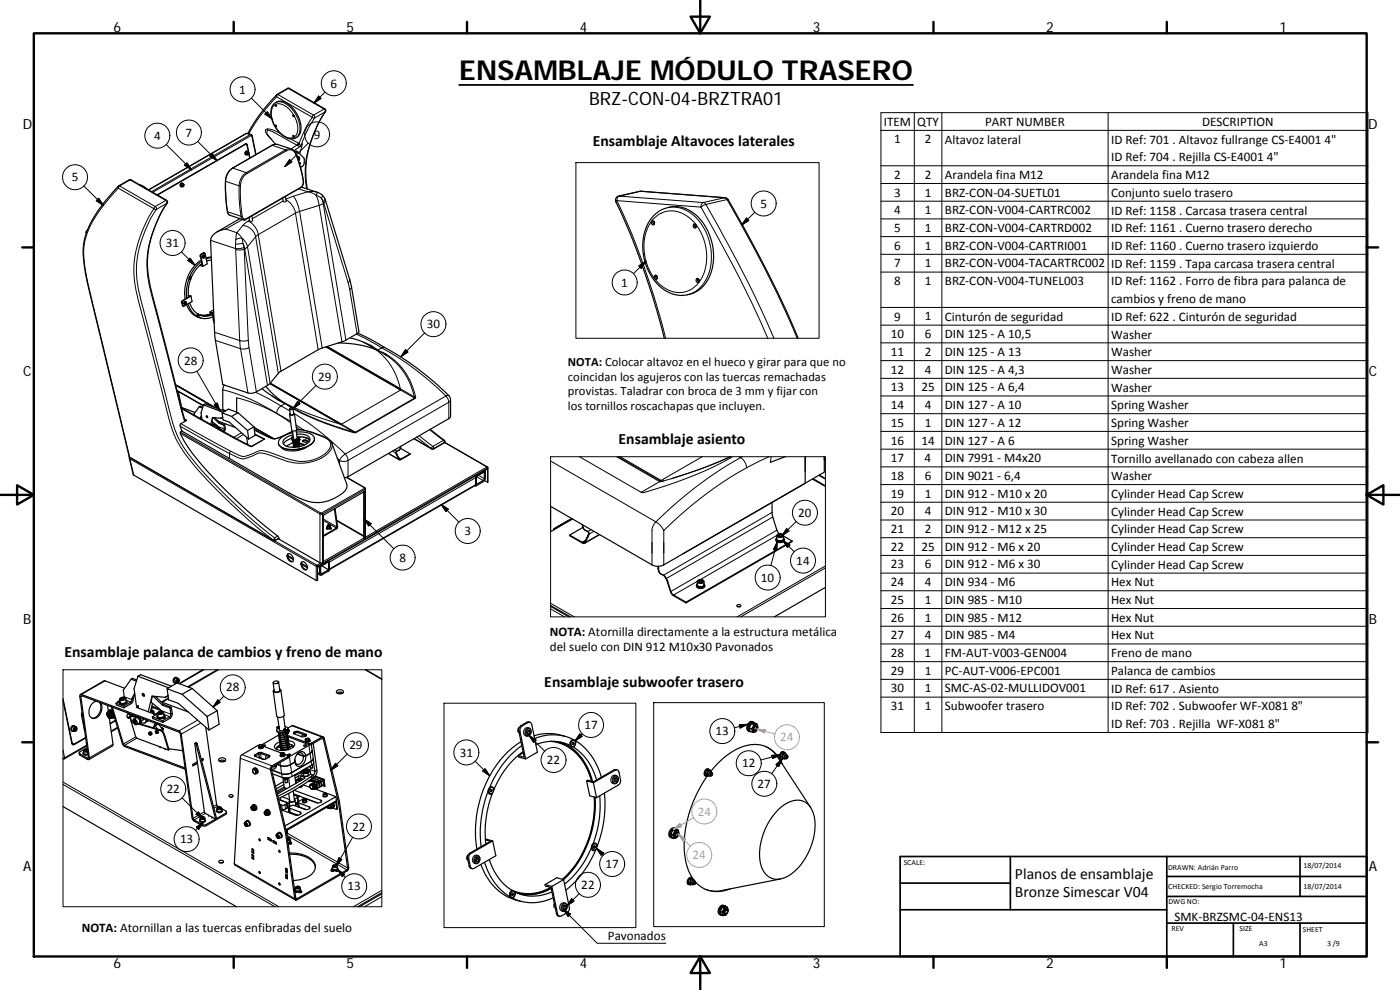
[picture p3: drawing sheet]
<svg xmlns="http://www.w3.org/2000/svg" width="420mm" height="297mm" viewBox="0 0 420 297" stroke-linecap="round" stroke-linejoin="round" font-family="sans-serif">
<defs><g id="words">
<text font-size="8.2" x="137.8" y="24.1">ENSAMBLAJE MÓDULO TRASERO</text>
<text font-size="5.5" x="176.8" y="31.5">BRZ-CON-04-BRZTRA01</text>
<g font-size="4.7">
<text x="177.9" y="43.8">Ensamblaje Altavoces laterales</text>
<text x="185.6" y="133.2">Ensamblaje asiento</text>
<text x="19.4" y="197.2">Ensamblaje palanca de cambios y freno de mano</text>
<text x="163.4" y="206">Ensamblaje subwoofer trasero</text>
<text x="304.6" y="263.9">Planos de ensamblaje</text>
<text x="304.6" y="269.3">Bronze Simescar V04</text>
</g>
<g font-size="4.2">
<text x="34" y="9.6">6</text>
<text x="104" y="9.6">5</text>
<text x="174" y="9.6">4</text>
<text x="244" y="9.6">3</text>
<text x="314" y="9.6">2</text>
<text x="384" y="9.6">1</text>
<text x="6.8" y="38.7">D</text>
<text x="410.6" y="38.7">D</text>
<text x="7" y="112.9">C</text>
<text x="410.8" y="112.9">C</text>
<text x="7" y="187.1">B</text>
<text x="410.8" y="187.1">B</text>
<text x="7" y="261.3">A</text>
<text x="410.8" y="261.3">A</text>
<text x="34" y="290.4">6</text>
<text x="104" y="290.4">5</text>
<text x="174" y="290.4">4</text>
<text x="244" y="290.4">3</text>
<text x="314" y="290.4">2</text>
<text x="384" y="290.4">1</text>
</g>
<g font-size="3.9">
<text x="71.8" y="28.1">1</text>
<text x="99.2" y="26.3">6</text>
<text x="46.2" y="42">4</text>
<text x="55.7" y="41">7</text>
<text x="94.2" y="41.6">9</text>
<text x="265.3" y="37.7">ITEM</text>
<text x="275.3" y="37.7">QTY</text>
<text x="295.6" y="37.7">PART NUMBER</text>
<text x="360.8" y="37.7">DESCRIPTION</text>
<text x="268.4" y="43">1</text>
<text x="277.5" y="43.1">2</text>
<text x="283.6" y="43.1">Altavoz lateral</text>
<text x="333.4" y="43.1">ID Ref: 701 . Altavoz fullrange CS‐E4001</text>
<text x="397.5" y="43.1">4&quot;</text>
<text x="268.4" y="53.7">2</text>
<text x="277.5" y="53.7">2</text>
<text x="283.6" y="53.7">Arandela fina M12</text>
<text x="333.4" y="53.7">Arandela fina M12</text>
<text x="333.4" y="48.4">ID Ref: 704 . Rejilla CS‐E4001</text>
<text x="380.2" y="48.4">4&quot;</text>
<text x="21.5" y="54.4">5</text>
<text x="268.4" y="59">3</text>
<text x="277.5" y="59">1</text>
<text x="283.6" y="59">BRZ‐CON‐04‐SUETL01</text>
<text x="333.4" y="59.1">Conjunto suelo trasero</text>
<text x="228.2" y="62.3">5</text>
<text x="268.4" y="64.3">4</text>
<text x="277.5" y="64.3">1</text>
<text x="283.6" y="64.3">BRZ‐CON‐V004‐CARTRC002</text>
<text x="333.4" y="64.4">ID Ref: 1158 . Carcasa trasera central</text>
<text x="268.4" y="69.6">5</text>
<text x="277.5" y="69.6">1</text>
<text x="283.6" y="69.6">BRZ‐CON‐V004‐CARTRD002</text>
<text x="333.4" y="69.7">ID Ref: 1161 . Cuerno trasero derecho</text>
<text x="49.8" y="74.2">31</text>
<text x="268.4" y="74.9">6</text>
<text x="277.5" y="74.9">1</text>
<text x="283.6" y="74.9">BRZ‐CON‐V004‐CARTRI001</text>
<text x="333.4" y="75">ID Ref: 1160 . Cuerno trasero izquierdo</text>
<text x="268.4" y="80.2">7</text>
<text x="277.5" y="80.2">1</text>
<text x="283.6" y="80.2">BRZ‐CON‐V004‐TACARTRC002</text>
<text x="333.4" y="80.3">ID Ref: 1159 . Tapa carcasa trasera central</text>
<text x="186.5" y="86">1</text>
<text x="268.4" y="85.5">8</text>
<text x="277.5" y="85.5">1</text>
<text x="283.6" y="85.5">BRZ‐CON‐V004‐TUNEL003</text>
<text x="333.4" y="85.6">ID Ref: 1162 . Forro de fibra para palanca de</text>
<text x="333.4" y="91">cambios y freno de mano</text>
<text x="128.1" y="98.5">30</text>
<text x="267.4" y="101.5">10</text>
<text x="268.4" y="96.2">9</text>
<text x="277.5" y="101.5">6</text>
<text x="277.5" y="96.2">1</text>
<text x="283.6" y="101.5">DIN 125 ‐ A 10,5</text>
<text x="283.6" y="96.3">Cinturón de seguridad</text>
<text x="333.4" y="96.3">ID Ref: 622 . Cinturón de seguridad</text>
<text x="333.4" y="101.6">Washer</text>
<text x="267.4" y="106.8">11</text>
<text x="277.5" y="106.8">2</text>
<text x="283.6" y="106.8">DIN 125 ‐ A 13</text>
<text x="333.4" y="106.9">Washer</text>
<text x="55.2" y="109.4">28</text>
<text x="267.4" y="112.1">12</text>
<text x="277.5" y="112.1">4</text>
<text x="283.6" y="112.1">DIN 125 ‐ A 4,3</text>
<text x="333.4" y="112.2">Washer</text>
<text x="95.5" y="114.3">29</text>
<text x="267.4" y="117.5">13</text>
<text x="276.5" y="117.5">25</text>
<text x="283.6" y="117.5">DIN 125 ‐ A 6,4</text>
<text x="333.4" y="117.5">Washer</text>
<text x="267.4" y="122.7">14</text>
<text x="277.5" y="122.7">4</text>
<text x="283.6" y="122.7">DIN 127 ‐ A 10</text>
<text x="333.4" y="122.8">Spring Washer</text>
<text x="267.4" y="128.1">15</text>
<text x="277.5" y="128.1">1</text>
<text x="283.6" y="128.1">DIN 127 ‐ A 12</text>
<text x="333.4" y="128.1">Spring Washer</text>
<text x="267.4" y="133.4">16</text>
<text x="276.5" y="133.4">14</text>
<text x="283.6" y="133.4">DIN 127 ‐ A 6</text>
<text x="333.4" y="133.5">Spring Washer</text>
<text x="267.4" y="138.7">17</text>
<text x="277.5" y="138.7">4</text>
<text x="283.6" y="138.7">DIN 7991 ‐ M4x20</text>
<text x="333.4" y="138.8">Tornillo avellanado con cabeza allen</text>
<text x="267.4" y="144">18</text>
<text x="267.4" y="149.3">19</text>
<text x="277.5" y="144">6</text>
<text x="277.5" y="149.3">1</text>
<text x="283.6" y="144">DIN 9021 ‐ 6,4</text>
<text x="283.6" y="149.3">DIN 912 ‐ M10 x 20</text>
<text x="333.4" y="144.1">Washer</text>
<text x="333.4" y="149.4">Cylinder Head Cap Screw</text>
<text x="239.6" y="155.1">20</text>
<text x="267.4" y="154.6">20</text>
<text x="277.5" y="154.6">4</text>
<text x="283.6" y="154.6">DIN 912 ‐ M10 x 30</text>
<text x="333.4" y="154.7">Cylinder Head Cap Screw</text>
<text x="139.4" y="160.6">3</text>
<text x="267.4" y="159.9">21</text>
<text x="277.5" y="159.9">2</text>
<text x="283.6" y="159.9">DIN 912 ‐ M12 x 25</text>
<text x="333.4" y="160">Cylinder Head Cap Screw</text>
<text x="267.4" y="165.2">22</text>
<text x="276.5" y="165.2">25</text>
<text x="283.6" y="165.2">DIN 912 ‐ M6 x 20</text>
<text x="333.4" y="165.3">Cylinder Head Cap Screw</text>
<text x="119.9" y="168.6">8</text>
<text x="239" y="169.4">14</text>
<text x="267.4" y="170.6">23</text>
<text x="277.5" y="170.6">6</text>
<text x="283.6" y="170.6">DIN 912 ‐ M6 x 30</text>
<text x="333.4" y="170.6">Cylinder Head Cap Screw</text>
<text x="228.4" y="174.5">10</text>
<text x="267.4" y="175.9">24</text>
<text x="277.5" y="175.8">4</text>
<text x="283.6" y="175.9">DIN 934 ‐ M6</text>
<text x="333.4" y="175.8">Hex Nut</text>
<text x="267.4" y="181.2">25</text>
<text x="277.5" y="181.2">1</text>
<text x="283.6" y="181.2">DIN 985 ‐ M10</text>
<text x="333.4" y="181.2">Hex Nut</text>
<text x="165" y="190.9">NOTA: Atornilla directamente a la estructura metálica</text>
<text x="267.4" y="186.5">26</text>
<text x="267.4" y="191.8">27</text>
<text x="277.5" y="186.5">1</text>
<text x="277.5" y="191.8">4</text>
<text x="283.6" y="186.5">DIN 985 ‐ M12</text>
<text x="283.6" y="191.8">DIN 985 ‐ M4</text>
<text x="333.4" y="186.5">Hex Nut</text>
<text x="333.4" y="191.8">Hex Nut</text>
<text x="165" y="195.4">del suelo con DIN 912 M10x30 Pavonados</text>
<text x="267.4" y="197.1">28</text>
<text x="277.5" y="197.1">1</text>
<text x="283.6" y="197.1">FM‐AUT‐V003‐GEN004</text>
<text x="333.4" y="197.2">Freno de mano</text>
<text x="267.4" y="202.4">29</text>
<text x="277.5" y="202.4">1</text>
<text x="283.6" y="202.4">PC‐AUT‐V006‐EPC001</text>
<text x="333.4" y="202.5">Palanca de cambios</text>
<text x="67.8" y="207.5">28</text>
<text x="267.4" y="207.7">30</text>
<text x="277.5" y="207.7">1</text>
<text x="283.6" y="207.7">SMC‐AS‐02‐MULLIDOV001</text>
<text x="333.4" y="207.8">ID Ref: 617 . Asiento</text>
<text x="267.4" y="213">31</text>
<text x="277.5" y="213">1</text>
<text x="283.6" y="213.1">Subwoofer trasero</text>
<text x="333.4" y="213.1">ID Ref: 702 . Subwoofer WF‐X081</text>
<text x="387.6" y="213.1">8&quot;</text>
<text x="175.4" y="218.8">17</text>
<text x="214.8" y="220.6">13</text>
<text x="333.4" y="218.5">ID Ref: 703 . Rejilla WF‐X081</text>
<text x="380.6" y="218.5">8&quot;</text>
<text x="104.9" y="224.8">29</text>
<text x="138" y="227">31</text>
<text x="164.2" y="229.3">22</text>
<text x="222.7" y="230.3">12</text>
<text x="50" y="238">22</text>
<text x="227.4" y="236.4">27</text>
<text x="105.8" y="249.2">22</text>
<text x="54" y="253">13</text>
<text x="181.7" y="260.5">17</text>
<text x="104.3" y="267.1">13</text>
<text x="174.5" y="266.7">22</text>
<text x="24.5" y="279.5">NOTA: Atornillan a las tuercas enfibradas del suelo</text>
<text x="182.4" y="282">Pavonados</text>
<text x="352.5" y="276.2">SMK‐BRZSMC‐04‐ENS13</text>
</g>
<g font-size="3.9" fill="#f0f">
<text x="234.2" y="222.5">24</text>
<text x="209.4" y="244.7">24</text>
<text x="207.9" y="257.8">24</text>
</g>
<g font-size="3.8">
<text x="170.4" y="109.9">NOTA: Colocar altavoz en el hueco y girar para que no</text>
<text x="170.4" y="114.2">coincidan los agujeros con las tuercas remachadas</text>
<text x="170.4" y="118.6">provistas. Taladrar con broca de 3 mm y fijar con</text>
<text x="170.4" y="122.9">los tornillos roscachapas que incluyen.</text>
</g>
<g font-size="2.4">
<text x="271.2" y="259.7">SCALE:</text>
<text x="350.6" y="260.9">DRAWN: Adrián Parro</text>
<text x="391.2" y="260.6">18/07/2014</text>
<text x="350.6" y="266.8">CHECKED: Sergio Torremocha</text>
<text x="391.2" y="266.6">18/07/2014</text>
<text x="350.7" y="271.4">DWG NO:</text>
<text x="351.6" y="279.3">REV</text>
<text x="372" y="279.4">SIZE</text>
<text x="391" y="279.6">SHEET</text>
<text x="377.9" y="283.8">A3</text>
<text x="398.3" y="283.8">3 /9</text>
</g>
</g></defs>
<g fill="none" stroke="#000" stroke-width=".36">
<path d="M82.2 31.2a3 3 0 0 1 4.3 0 8.6 8.6 0 0 1 3.5 8.9 3.2 3.2 0 0 1-4.9 .7 8.3 8.3 0 0 1-3.5-8.8zM82.6 37.6v-.1a.27 .27 0 0 1 .3 .2 .27 .27 0 0 1-.1 .4zM82.6 31.5v-.1a.27 .27 0 0 1 .3 .2 .27 .27 0 0 1-.1 .3zM82.8 31.5l.1 .2M82.8 37.6l.1 .2M88.1 34.5l.2 .3M41.8 55.4l1.2 .5 1.2 .8M54.7 55a.54 .54 0 0 0-.6 .4 .54 .54 0 0 0 .3 .6M54.8 55.8h.1M54.8 55.8h.2M54.8 55.4l.3 .2-.3 .3zM54.9 55.4v.1"/>
<path d="M54.9 55.1a.48 .48 0 0 0-.7 .3 .48 .48 0 0 0 .4 .6M54.9 55.5l-.1 .3M54.9 55.5l.2 .1M69.1 50.9l13.2-7.6h.9l4.7 1.6a4.7 4.7 0 0 1 1.6 3.1l1.6 6.2-.1 1-.4 .9-17.2 9.9-4.3-1.4-.6-.4a32.1 32.1 0 0 1-.6-11.3zM73.7 43.2h.1M73.7 43.2l.2-.1 .3 .3 .8 4M73.7 43.2l.2 .1M73.7 43.2l-26.5 15.3M73.8 43.1l.2 .2M74.1 45.4a.55 .55 0 0 0-.6 .4 .55 .55 0 0 0 .3 .6M74.3 45.8l.3 .2-.3 .2zM74.3 46.1l.2 .1"/>
<path d="M74.3 46.1l-.1 .1M74.3 45.8l.1 .1M74.3 45.5a.48 .48 0 0 0-.7 .3 .48 .48 0 0 0 .5 .6M74.4 45.9l-.1 .2M74.4 45.9l.2 .1M74.4 40.1l1.4-2.5a52.6 52.6 0 0 1 7.4-9.3l3.5-1.8 10.8 6.2 .3 .4a34.5 34.5 0 0 0-5.9 20.9l.3 2.7M74.6 45.6l-.5-2-.1-.3h-.4l-26.3 15.2M74.7 46.1l.2 1.4M76.8 46.4l-1.1-5.7-.2-.3-1.6-.4-29.3 17M80.4 40.6l2.3 2.7M84.8 59.5l.2 .9M85.7 59l.2 1.3"/>
<path d="M88.1 40.7l.2 .2M88.4 45.4h.6l.5 .3M88.7 45.9l.7-.3 1.8 1.8 .1 1.5a1.47 1.47 0 0 1-1.1 1.3M89 46.7l.8 .4a.84 .84 0 0 1-.2 1.2M89.3 47.5l.4-.1 .1 .4M89.3 47.5h.1M89.4 47.5l.4 .3M89.4 47.5v.1M89.8 47.8l-.3 .3M89.8 49l.4-.2v.3l-.3 .2M89.9 49l.3 .1M90.5 56.2l4.8 1.5a3.6 3.6 0 0 1 2.4 2.3l7.4 24.4 2.6 15.2-.5 .5-3.6 2.1-7.8 2.6-11.5 6.6-.6 .4-3 3.5-4.3 2.5-1.8 .2-7.7-2.6-2.5-14.9-1.2-27.9a3.8 3.8 0 0 1 3.6-3.7l1-.2"/>
<path d="M26.2 69.1l-.4 .4 .1 .5M60.1 77h.1M60.1 79.5l.8 .4-.6-3.1 .1-.4 1-.5 .8 3.3-1.3 .7M60.2 76.5l-.2 .3 .2 .2M60.4 78a12 12 0 0 0-4.8 11.7M60.5 78.5a10.6 10.6 0 0 0-3.6 4.6M60.6 79.1a9.7 9.7 0 0 0-3.2 4.1M60.6 79.2l-.5 .3M61.1 77.1h.1M61.1 76.8l.3 .1-.1 .3-.3-.2zM61.1 77.1l.2 .1M61.1 76.5a.45 .45 0 0 1 .4 .6 .45 .45 0 0 1-.6 .3"/>
<path d="M61.1 76.8l.1 .1M61.2 76.9l-.1 .2M61.2 76.9h.2M61.4 75.9h-.4l-.8 .6 .5 3.2-.6-.2M63.4 77.1l-1.6 .3M63.4 77.3l-1.5 .4M63.4 78l-1.4 .3M72 65.6l-6.9 4M74.7 65.3l.2 .9M75.6 64.8l.2 1.3M196.2 64.6a9.1 9.1 0 0 1 13.8 1.1 16.5 16.5 0 0 1 2 19 9.2 9.2 0 0 1-15 .2 16 16 0 0 1-1.5-19.5zM208.2 67.3a.55 .55 0 0 1 .8 .5 .55 .55 0 0 1-.8 .5l-.2-.5z"/>
<path d="M54.6 90.4l-.1 .5M54.8 90.3l2.5-1.5 .3 1.7-2.5 1.4-.2-.2-.2-1zM55.5 91.1h.1M55.5 90.7l.3 .1-.1 .3-.3-.1zM55.5 91.1h.2M55.5 90.7l.1 .1M55.5 90.4a.45 .45 0 0 1 .4 .6 .45 .45 0 0 1-.6 .3M55.6 90.8l-.1 .3M55.6 90.8h.2M56 91.4a5.8 5.8 0 0 0 4.4 4M56.4 91.2a6.5 6.5 0 0 0 2.8 3.7M56.5 88.8l.6 .1-2.5 1.5 .1 1.2 .3 .3"/>
<path d="M56.5 88.7l.8 .1M56.8 83.4l.1 .3h.3M56.8 83.4a13.1 13.1 0 0 0-.8 6.1M56.9 83.1v.4M56.9 90.9a6.1 6.1 0 0 0 2.5 3.4M56.9 83.1l.4-.1 .1 .2M56.9 83.1l-.1 .3M57.1 83.2l.1 .2M57.1 83.4h.1M57.1 83.2v.3M57.2 83.7h.1M57.2 83.4l-.1 .1"/>
<path d="M57.2 83.7a11.7 11.7 0 0 0-.7 5.5M57.2 83a.4 .4 0 0 0-.3 .3 .4 .4 0 0 0 .1 .4M57.4 83.2v.1M59.2 94.9l.2 .2M59.3 94.5l-.1 .3M59.3 95h.1M59.4 94.3h.1M59.4 94.3l-.2 .1v.5M59.4 94.6l.2 .1M59.4 94.6v.2M59.4 94.7h.1M59.6 94.7l-.2 .1"/>
<path d="M59.6 94.3a.4 .4 0 0 0-.4 .3 .4 .4 0 0 0 .1 .4M59.7 94.4h.1M59.7 94.4v.4l-.3 .3M63 93.6l.8 .2M63.6 93.9a4.5 4.5 0 0 1-4.3 .3M63.7 94a4.8 4.8 0 0 1-4 .4M63.7 94l.6 2.8M63.7 94l-2 .7h-1.4M63.8 94.4a4.5 4.5 0 0 1-4.1 0M63.8 93.8l.5 2.4M63.9 95.1a5.3 5.3 0 0 1-4.5 0M64 95.7l.1 .4"/>
<path d="M64.1 96l-.1 .1M64.1 93l-1.1 .6 .7 .4M64.1 93.6l-.3 .2M107.4 100a96.1 96.1 0 0 1 27.5 18.9l.3 1.1v4.9l-.3 .6-30.5 17.5-1 .4M52.7 115.4l12.2 7M53.1 115.7l8.2 4.7M53.1 117.2l7.9 4.5-7.8-4.4M53.5 117.5l1 4.9M67.3 115.5l-.4 1.3v6l.8 .5M71 119.4v4.3M78.6 116.6l4.7 3.3M79.8 115.9l3 3.1 4.6 3.3"/>
<path d="M101.5 102.9a29.6 29.6 0 0 1 14.1 3.2M105 101.4l3.1 .9 3.3 1.4M239.5 101.5a354.4 354.4 0 0 0-21.2-41.9l-.7-.3-25.2-1.9-6.8 1.4a1.22 1.22 0 0 0-.8 1.8 217.2 217.2 0 0 1 14.6 40.9M38.9 137.2l1.1 5.3 55 31.7h.3l.1-4.1 50.8-29.3 .1 3.9M54.5 122.3l15.4 8.7 5.6 2.9 3.8-2.2-2.8-1.4M54.6 122.4h-.1M54.6 122.4l3.9 1.4M54.6 129.3l25.1 14.5a63.6 63.6 0 0 0 13.1 6.7 11.6 11.6 0 0 0 11.1-3.7l.2-.8-.1-.8-4.4-12.1a3.7 3.7 0 0 0-2.7-2.2l-3.2-1.2M54.6 129.3l-.5 .4a33 33 0 0 0 7.1 10.5 189.5 189.5 0 0 0 22.4 21l.2 .6 12.2 7h.9l.2-14.2 12.1-7 .1 13.9M55.5 125.8l.4 .4-1.7 1-.2 .4 .6 1.7M55.5 125.9l.4 .3M55.6 126.4l-7.2-27.6a139.8 139.8 0 0 1-3.9-16 32.9 32.9 0 0 1 5.8-22.2l-.3-.5-11.1-6.2a12.4 12.4 0 0 0-6 4.8 30.4 30.4 0 0 0-7.7 14.1 35 35 0 0 0 1.3 13.3l12.3 51 43.7 25.1"/>
<path d="M55.9 126.2h.1M59.8 122l-1.5 2.1v.5M59.8 122l.2-.1 .8 .3M59.8 122l1 .4M60.4 124.7l-.4 .8M60.5 125l-.3 .6M61.1 121.5l5.8 2.2M61.1 121.5l-.8 2.4 .3 2M61.1 121.5l.5-.3 5.9 2.2M62 124.8l.3 .4M63.6 126.4l1.8 1.6M63.7 127.4l1.7 .6"/>
<path d="M63.7 127.2l1.5 .5M63.9 126.7l-.3 .9M64 125.3l1.8 1.7 1.4 .6M64.4 125.3l1.6 1.6 1.4 .5M65 128.3h.9l.1 .6M65.2 128.3l.5 .1-.3 .2M65.2 128.3l-.1 .1M65.2 128.3v.2M65.4 128v.2M65.5 126.4l5.2 1.9M65.5 128.3l.1 .2M66 126.9l-.2 .1"/>
<path d="M66 128.8l.2 .2M66.2 129h.1M66.3 125.5l-2.5-.2-.5 2.1M66.6 123.9l2.9 1M66.8 125.2l-.5 .3M67.2 127.6l.1 1.4-.5 .3M67.4 127.4l-.2 .2M67.4 127.4l.2 1.5-.4 .6M69.5 124.9l4.8 4.3M71.4 123.8l-1.9 1.1M71.4 123.8l-2.8-1.1-2 1.2 .3 2.1 1.9 .7 5.8 5M71.4 123.8l4.8 4.3"/>
<path d="M74 131.2l.3 2.2M74.3 129.2l.3 2.5M76.2 128.1l-1.9 1.1M76.2 128.1l.4 2.5-2 1.1M76.2 128.2l5.9 3.4M76.3 128.8a20.6 20.6 0 0 0 6 2.8 16.8 16.8 0 0 0 5.5-2.2M76.5 130.4l2.8 1.4M78.9 129.8v.4M86.9 122.7l.2 1.7M87 122.5a.49 .49 0 0 1 .5-.2 .49 .49 0 0 1 .4 .4l-.1 .1a.43 .43 0 0 1-.5 .2 .43 .43 0 0 1-.3-.5zM87.6 131.7a1.14 1.14 0 0 0 1.9 .4M87.7 131.2h.3z"/>
<path d="M87.7 131.5l-1.8 .7-.8 1M87.7 131.4l-.1 .2a.84 .84 0 0 0 .6 .6 .84 .84 0 0 0 .9-.2h.2M87.8 129.3l.3 2.4M87.9 131.4h.1M87.9 131.3v.1M87.9 122.6l.3 1.6M87.9 131.2v.1M88 131.2h.1M88 132.7l-2 1.2M88 131.2l-.2-.1-.2 .2 .4 .2M88.1 131.6a.57 .57 0 0 0 .9 .2M88.1 132.8l.2 .3"/>
<path d="M88.1 123.9l.2 .1a.65 .65 0 0 1-.6 .6 .65 .65 0 0 1-.7-.5h.1M88.1 124.1l-.1 .3a.6 .6 0 0 1-.9-.2M88.2 132.4v.3M88.2 134l-.5 .2M88.2 132.6h-.1M88.2 133.9l-.1 .3M88.2 132.6l-.1 .1M88.3 133l-.1 .1M88.3 133.2v.3M88.3 134v.2M88.3 133.5h.1M88.4 124.1l.6 4.8a.97 .97 0 0 1-1.4 .2l-.7-4.8"/>
<path d="M88.4 133.6l-.1 .3M88.4 134v.2M88.9 129.1l.3 2.5v-.2M88.9 131.8l.4 .2M89 129.7a5.7 5.7 0 0 1 5.2 1.4 2.22 2.22 0 0 1-1.6 2.7 9 9 0 0 1-8.6 0 1.77 1.77 0 0 1 .9-2.8l3-1.2M89 130.3a3.5 3.5 0 0 1 4 1.3 2.42 2.42 0 0 1-2.2 2.2l-.4 .1a5.3 5.3 0 0 1-5.4-.8 1.84 1.84 0 0 1 1.6-2.2l1.3-.4M89.1 131.6h-.1l.9 .2M89.1 131.1l.6 .3-.1 .3M89.3 131.9h.1M89.3 131.9v.1M89.3 131.1a4.1 4.1 0 0 1 3.7 1M89.3 132l.2 .3"/>
<path d="M89.3 132.3v.1M89.4 132.6l.1 .1M89.4 131.8l-.1 .1M89.4 132.7h.1M89.4 131.7h.1M89.4 132.9v.3M89.4 133l.2 .1M89.4 133.1h.1M89.4 132.2l-1 .2-.5-.2M89.4 132.2l-.1-.1v.3M89.5 132.4a.89 .89 0 0 1-1.5 .5l.2-.1M89.5 133.3v.3"/>
<path d="M89.5 133.4l.2 .1M89.5 133.5h.1M89.5 132.1h-.1M89.5 132.1l-.1 .1M89.5 132.1l-.2 .4-.5 .2a.43 .43 0 0 1-.8-.2l.1-.1M89.5 133.7v.3M89.5 132.5l-.1 .3 1.8 .8M89.5 133.9h.2M89.5 132.8a.82 .82 0 0 1-.5 .7 .82 .82 0 0 1-.9-.3h.1M89.5 132.3a.84 .84 0 0 1-.3 .9 .84 .84 0 0 1-1 0l-.2-.2 .1-.3M89.6 133.2a.82 .82 0 0 1-.6 .7 .82 .82 0 0 1-.8-.3h.1M89.6 132.2l-.2 .3-.7 .3a.41 .41 0 0 1-.5 .1 .41 .41 0 0 1-.2-.5"/>
<path d="M89.6 132.7a.93 .93 0 0 1-.6 .9 .93 .93 0 0 1-1-.1l.1-.4M89.6 132.3h-.1M89.6 132.2l.2 .1M89.6 132.2h.1M89.7 132.8l1.8 .7M89.7 132.2v.1M89.7 133.1a.85 .85 0 0 1-.6 .8 .85 .85 0 0 1-1-.3l.1-.1M89.7 133.6l-.2 .5M89.7 132l.1 .2M89.7 132h.1M89.7 132h.2M89.7 131.5l.1 .3"/>
<path d="M89.7 133.8h-.2l.2 .1M89.7 132.3h.1M89.7 134h.1M89.7 133.5v.5M89.8 132.1l-.2 .3M89.8 132.2h-.1M89.8 133.9v.1M89.8 133.8l.5 .1M89.8 132.2l-.2 .3M89.9 131.8v.2M89.9 131.8l-.5-.1 .3 .4M89.9 131.8h.1"/>
<path d="M89.9 132h.1M90 131.8v.2M90.2 131.1l-.5 .3M90.5 128.9l-1.5 .1M90.8 132.5l.8-.3 1.1 .4M91.6 134.3a7.9 7.9 0 0 1-4.2 .6M91.7 131.3l.5 .2M92.8 132.4l-1.2-.4-.8 .2v.2l1.5 .6M94.3 131.5a3.2 3.2 0 0 1-2.8 2.8 8.2 8.2 0 0 1-7.6-.5l-.3-.8M116.6 136.1l3.2 1.9M119.2 135.3l-.2 .3v.5l.9 1.7 3.2-1.6M120.2 134a1.9 1.9 0 0 1-1.3 1.6l.1 .8 .7 1.4 .3 .2 3.1-1.8"/>
<path d="M120.2 134.5l2.9 1.7M120.3 133.9l-.1 .7-.6 .6M129.1 128.8l4.2 3.3 .3 .4-.2 .3-3.4 2h-.3l-5.5-3.2M133.5 132.7l12.9 7.5-.1 4.5M219.7 137l-.6 .5M235.7 137l-4.5 1.7M247.4 138v-1v4.7l-42.5 24.5M98 158.7l.3-.2 .1 .2M98.1 158.2a.55 .55 0 0 0 .6 .4 .55 .55 0 0 0 .5-.4M98.1 158.4l-.1 .2 .4 .1M98.2 158a.45 .45 0 0 0 .5 .5 .45 .45 0 0 0 .4-.5M98.4 157.5l.7 .1-.1 .7h-.7z"/>
<path d="M98.4 158.6v.1M98.5 157.6v.2M98.5 157.6l.4 .1-.3 .2zM98.6 158.6l-.2 .1M98.7 157.8l.1 .1M98.7 157.8l-.1 .1M98.7 157.6v.2M99.1 158.5l.2 .2M99.1 158.5l-.2 .1M99.2 158.4h.1a.29 .29 0 0 1-.2 .4 .29 .29 0 0 1-.3-.2M100.4 152.7l.7 5.4M100.6 152.6l.7 5.4"/>
<path d="M101.1 156.1l8.1 4.7M101.1 156.3l8.1 4.7M101.1 158.3l.1 .1M101.1 158.3l-4.1 2.4M101.1 158.1v.2M101.2 158.4l-4.2 2.6M101.3 158l-.1 .4M101.3 158l-.2 .1M104.1 143.2l5.5 3.4 .1 14.7-.4 .2M109.2 147.6v13.9M142.6 145.7l.2 .1M142.6 142.9l.2 .4"/>
<path d="M142.8 145.4l-.1 .2-43.9 25.3M142.8 143.3l.2-.6 2.4-1.3v.2l-2.4 1.4v2.7l-.2 .1M142.8 143.3v2.5M145.3 141.3l.1 .1M145.4 144.2l.9 .5M145.6 141.1l-.2 .3M145.7 141.2v2.2l-.3 .7-2.4 1.6v-.4l2.2-1.3 .2-2.6M166.2 158.7v.2M171.6 155.6l-5.4 3.1 5.5-3.1M174.8 157.4l.3 1.3 .6 .5M174.9 158.3l-3.9 2.2M175 157.5a2.18 2.18 0 0 0 1.6 2.1l.2 .8-1.2 2.4-.3 .3-4.3-2.4v-.2"/>
<path d="M176.3 159.4a.84 .84 0 0 1 .1 1.3l-.9 1.9-.5 .2-4-2.3M231.7 150.7v3.8l1.5 4.6 .7 1M241.6 141.4v-4.4v8l-42.6 24.6a3.7 3.7 0 0 1-3.3-.1l-30.5-17.6v7.6l6.6-3.8M243.8 143.7l3.9 2.3M245.8 142.6l1.9 1.1M245.9 142.5l1.8 1.1M81.9 162l.3 .1M82.2 162.1h.1M82.2 162.1l.3 .1M83.7 161.5l-1.2 .7M86.3 166.2a1.49 1.49 0 0 1 1.5 .7 1.49 1.49 0 0 1-.1 1.7 1.67 1.67 0 0 1-1.4-2.4zM86.3 166.9l1.8 1"/>
<path d="M86.5 166.1a1.7 1.7 0 0 0 1.4 2.4M90.5 168.7a1.49 1.49 0 0 1 1.5 .7 1.49 1.49 0 0 1-.1 1.6 1.64 1.64 0 0 1-1.4-2.3zM90.5 169.3l1.7 1M90.7 168.6a1.67 1.67 0 0 0 1.4 2.3M95.3 172.1l.8 .5M95.8 169.8l.1 .1M96.1 169.7h.1M96.2 169.7l-.3 .2v2.4l.2 .3 2.5-1.3M96.2 169.7l.2 2.5 2.2-1.2-2-1.2M98.5 168.3l.2 .1M98.6 168.2l.2 .5M98.8 168.7v2.1"/>
<path d="M98.8 168.7v2.5l-.2 .1M98.8 168.7l-.4-.2-2.2 1.2v.2l2.4-1.2v2.6M109.2 161.5l.1 .1M179.9 160.4l-4.5 2.6M197.5 169.9a2.11 2.11 0 0 0 .9 2.4M197.6 169.9a2.15 2.15 0 0 0 1.6 2.8l1 1.2 1.5 4.2 4.2 2.6M199 172.5l1.1 1.7 1.3 3.9 .6 .6 3.9 2.2M209 175.7a1.3 1.3 0 0 0 1.3 .9 1.3 1.3 0 0 0 1.2-.9M209.1 175.4a1.17 1.17 0 0 0 1.2 .9 1.17 1.17 0 0 0 1.1-.9M209.1 175.3a.88 .88 0 0 0 .3 1 .88 .88 0 0 0 1 .1 .78 .78 0 0 0 .8-.2 .78 .78 0 0 0 .2-.9M209.3 175.1a.83 .83 0 0 0 .3 .9 .83 .83 0 0 0 .9 .1 .65 .65 0 0 0 .7-.2 .65 .65 0 0 0 .1-.8M209.4 174.1l.9-.2 .8 .2 .2 1.3a1.14 1.14 0 0 1-2 0z"/>
<path d="M209.7 174.3l1-.1 .1 .3-.4 .3-.5-.2zM210.1 174.1v.5M210.1 174.6l-.1 .1M210.1 174.6l.4 .1M210.7 174.2v.4M232.9 161.9a1.3 1.3 0 0 0 1.2 .9 1.3 1.3 0 0 0 1.3-.9M233 161.7a1.17 1.17 0 0 0 1.1 .9 1.17 1.17 0 0 0 1.2-.9M233 161.6a.87 .87 0 0 0 .3 .9 .87 .87 0 0 0 1 .1 .8 .8 0 0 0 .8-.2 .8 .8 0 0 0 .2-.8M233.1 161.4a.85 .85 0 0 0 .3 .9 .85 .85 0 0 0 1 0 .66 .66 0 0 0 .7-.2 .66 .66 0 0 0 0-.7M233.3 160.4l.6-.3 1 .3 .2 1.3a1.16 1.16 0 0 1-2 0zM233.6 160.5l.4-.2 .5 .1 .2 .3-.4 .3-.6-.1zM234 160.3v.5"/>
<path d="M234 160.8l-.1 .1M234 160.8l.4 .1M234.5 160.4v.4M235.1 160.8l2.6 1.5M237.7 162.3l-31.8 18.4M237.7 162.3v.2l-31.8 18.4M247.7 176.2l-15.3 8.9M165.2 181.9l5.5 3.2M205.9 180.7v.2M221.2 181.6a.54 .54 0 0 1 .7-.3 .54 .54 0 0 1 .3 .7 .61 .61 0 0 1-1-.4zM221.4 182h.7M18.9 209.6l2.8 13.3 .5 .4 3.5-2"/>
<path d="M18.9 210.2l2.7 13 .6 .3 3.5-2.1M22.3 217.8a.86 .86 0 0 0-1 .6 .86 .86 0 0 0 .5 1M22.4 219h.1M22.5 218.4h.3l.1 .3-.1 .4h-.3l-.2-.3zM22.5 219l.3 .1M22.5 218.4l.1 .2M22.5 218a.79 .79 0 0 0-1 .2 .79 .79 0 0 0 .1 1.1l.6 .1M22.6 218.6l.3 .1M22.6 218.6l-.1 .4M24.6 213.7l-.1 .8 .9 4.7M28.9 210.4a3.3 3.3 0 0 0-1.6 4.9 2.17 2.17 0 0 0 3-1.7 2.86 2.86 0 0 0-.1-2.7M29.9 210.8a3.1 3.1 0 0 1-2.4 4.7"/>
<path d="M32.1 213.9v.6M32.2 213.8v.8M32.3 211.6l.2 1.7M32.8 215.5l1.1 8.1-7.2 4.3M33.2 213.9l-.3 .3 .2 .5M33.3 213.5a.84 .84 0 0 0-.5 .8 .84 .84 0 0 0 .5 .8M33.4 213a1.3 1.3 0 0 0-1.3 1.2 1.3 1.3 0 0 0 1 1.4M33.5 213.9h.2M33.5 214.7l.1 .1M33.5 212.1l3.3 11.1 .4 .6 18.4 7-.1-.4-18.3-6.9-3.5-11.3h-.2M33.6 213.6l.1 .1M33.7 213.3a1.04 1.04 0 0 0-1.2 1 1.04 1.04 0 0 0 1.2 1"/>
<path d="M33.7 213.1a1.25 1.25 0 0 0-1.4 .8 1.25 1.25 0 0 0 .5 1.5l.5 .2 .4-.3M33.8 215l-.1 .1M33.8 213.3a1.1 1.1 0 0 0-.7 1.2 1.1 1.1 0 0 0 1.1 .9M33.8 215.1a.85 .85 0 0 1-.5-.8 .85 .85 0 0 1 .6-.7 1.2 1.2 0 0 0 .5 1.9M33.9 213.9h.1a1.02 1.02 0 0 0 .3 1.3M34 214.8h.2M34 214.8h.1M34.1 214.3l.3 .9M34.2 215v.1M34.3 215.1h-.1M34.7 216.1l-1.7 .9M34.7 216.2l-1.6 1"/>
<path d="M34.8 211l.1 .5 2.3 .9M34.8 211l2.3 .9M35.3 218.4l-1.9 1.1M36 210.2l-.7 .3 .2 .1M36 210.3l-.5 .3M36 210.4l-1.2 .6M36.1 209.5l.7-.3 .8 .2 .3 1.2-.6 .4a1.04 1.04 0 0 1-1.2-.3zM36.5 209.5v.3M36.5 209.5h.8l-.1 .2-.5 .1-.3-.1zM36.9 209.4l.1 .4M37.4 206.5l-6.1-2.2-7.2 4.1M37.9 210.2a.51 .51 0 0 1 .1 .6 .51 .51 0 0 1-.6 .3 .93 .93 0 0 1-1.5-.5l.1-.2"/>
<path d="M38.1 210.5a1.35 1.35 0 0 1-2.2 .5l-.1-.2M38.2 215.2h.3M38.3 214.3h.2M38.3 214.3l1.2 .1M38.3 215.2h.1M38.4 214.3h.1M38.6 214.1l.3 .3M38.8 215.2l-.3 .3M38.8 214.1a.67 .67 0 0 0-.7 .7 .67 .67 0 0 0 .8 .6l.1-.1-.8-.1M38.9 214.1l.2 .3M38.9 214.9l.5 1.8 .7 .1M39.4 203.8l.4-.3 1.3 .5"/>
<path d="M39.4 203.8l-2.4 3.3 .3 2.1M39.4 203.8l1.5 .6M39.4 216.6l.4 1.3M39.4 216.6h.1M39.5 209.7l-.1 .9-2.3 1.3M39.6 214.4l-.7 .5 1.9 .2M39.7 214.4l-.5 .4 2.1 .2M39.8 217.9h.1M39.8 217.9l.6 2M39.9 214.5l-.1 .4M40 209.5a1.66 1.66 0 0 1-.7 1.6l-2.1 1.3-.1-.5M40 209.5l-.5 .2"/>
<path d="M40 215.9l.9-.6a1.11 1.11 0 0 1 .9 1.7l-.9 .4-.4-.1-.6-.7zM40.2 216.2h.3l.3 .4v.4h-.3l-.3-.3zM40.4 219.8v.1M40.4 207.9l-.9 1.8M40.5 208.4l-.5 1.1M40.5 215.6a.75 .75 0 0 1 .9-.4 .75 .75 0 0 1 .5 .7 .71 .71 0 0 1 .2 .9 .71 .71 0 0 1-.7 .4l6.6 1.9 .6 .4 .6 1 1.3 4.5M40.6 216.4l.2 .2M40.6 216.4l-.4 .3M40.6 216.3v.1M40.8 215.2a1.2 1.2 0 0 1 1.3 .6 1.2 1.2 0 0 1-.2 1.4l6.3 1.8 .6 .4 .6 1 1.3 4.5-.2 .1-9.3-3.5-.5-.5-.3-1.1M40.8 216.9l-.3 .1M41.4 202.9l9.2 3.5"/>
<path d="M41.4 202.9l-1.2 3.8 .7 4.8M41.4 202.9l.8-.5 9.2 3.5M41.5 211.8l-.6 .4 5.5 2.1 .9-.4M41.6 212.2l-.4 .1M41.6 215.2h.1M41.6 215.2l.4 .4M42 215.6h.1M42.1 215.3l.4 1.4-.3 .3M42.3 216.6l-.2 .4M42.7 208.1a.41 .41 0 0 1 .6 .2 .41 .41 0 0 1-.3 .6l-.3-.4zM42.9 208.1l.1 .3 .3 .4M42.9 216l.1-.3-.6 .6"/>
<path d="M43.9 216l-.1 .5a.75 .75 0 0 1-1.3 .3M44.5 216.2l-1.1 .7M44.9 219.8a.39 .39 0 0 1 .5 .1 .39 .39 0 0 1-.1 .5M45 219.6a.45 .45 0 0 1 .5 .3 .45 .45 0 0 1-.1 .5M45.2 213.2l.6 .9M45.3 213l.5 .4 .3 .7M45.3 210.7l2.9 2.4M45.5 212.2l2.7 1M45.5 213.1a.65 .65 0 0 1 .6 1M45.6 211.9l2.3 .8M45.7 215.1l.1 .5 3.1 1.1M45.7 215.1l3.1 1.1"/>
<path d="M45.8 213.1l.4 .7M45.8 211l-.7 2.7 .4-.3M45.9 212.3l-.5 .3M46 208.9l2.8 2.7 2.2 .8M46.5 217.8l-.4 .6M46.5 217.8l.8 .9M46.6 217l-.6 1.4M46.6 217l-.5 1.3M46.7 209l2.5 2.4 2.2 .8M46.7 219.6l.3 .3zM46.7 217.6l-.2 .2M46.9 219.3a.4 .4 0 0 1 .5 .1 .4 .4 0 0 1-.1 .6"/>
<path d="M46.9 219.7l-.1 .1M46.9 219.7l.1 .1M46.9 219.6v.1M47 219.2a.45 .45 0 0 1 .5 .2 .45 .45 0 0 1-.1 .5M47 217.2l-.1 .1M47 209l-.2 .1M47 219.8l-.1 .1M47 217.2l-.4 .5M47.1 217.2l-.4 .4M47.2 209l-.3 .2M47.3 217.3l-.6 .3M47.3 214.2l-1.6 .9"/>
<path d="M47.3 217.3h.1M47.3 214.6a.6 .6 0 0 0-.1 .7 .6 .6 0 0 0 .7 .3 1.1 1.1 0 0 0 1.5-.9M47.3 213.8l.8-.4 .8 .2 .3 1.1a1.21 1.21 0 0 1-1.8 .3zM47.4 217.3h-.1M47.7 217.4l1.2 1.5M47.9 213.7l.1 .4M47.9 213.7l.8 .1-.8 .3-.2-.2zM48.2 213.1l-.1 .3M48.4 210.6l8.1 3M48.4 213.6v.4M48.4 218.3l.4 .2M48.5 218.5l.2 .1"/>
<path d="M48.7 218.6v.1M48.8 218.5l.1 .2-.1-.2M48.8 218.5l.1 .4M48.8 218.5l-.1 .1M48.9 218.9l-.4 .2M48.9 218.9l-.3 .4M48.9 218.9v.1M48.9 215.4l.5 .1M48.9 218.9l-.2 .3M49.2 211.4l-.4 .2M49.2 214.4a.48 .48 0 0 1 .2 .6 .48 .48 0 0 1-.6 .3 .9 .9 0 0 1-1.6-.5l.2-.1M49.4 215l.1 .1a.63 .63 0 0 1-1 .5"/>
<path d="M50.2 206.7l4.4 1.6M50.4 208.7l-.8 .5-4-.3-1.1 4.7M50.5 208.7h-.1M50.6 209.6l-1.9 1.1M51 212.4l.2 2.4-2.4 1.4M51.4 212.2l-.4 .2M51.4 212.2l.3 2.1-.2 .7-.5 .5-2.1 1.2-.1-.5M52.9 203.3a.87 .87 0 0 0-.9 .6 .87 .87 0 0 0 .5 1M53.2 204.5h-.1M53.2 204l.3-.1 .1 .3-.1 .4h-.3l-.2-.3zM53.2 204.5l.3 .1M53.2 203.9l.1 .2"/>
<path d="M53.2 203.5a.75 .75 0 0 0-1 .4 .75 .75 0 0 0 .7 1M53.3 204.9a.79 .79 0 0 0 .5-.6 .79 .79 0 0 0-.3-.8l-.6-.1a.76 .76 0 0 0-.6 .6 .76 .76 0 0 0 .2 .8l.6 .1M53.3 204.1l.3 .1M53.3 204.1l-.1 .4M54.6 208.3l7.6 6.7M57.7 206.6l-3.1 1.7M57.7 206.6l-4.5-1.7-3 1.8 .4 3.3 2.9 1 9.2 8M57.7 206.6l7.5 6.6M60.9 201l-7.2 4.1M61.1 201l-7.2 4.1M61.8 218.2l3.2 23.2 .7 .7M62.2 215l.5 4"/>
<path d="M65.2 213.2l-3 1.8M65.2 213.2l.6 4.1-3.1 1.7M65.6 201l-9 5.2M82 204.9l.3 2.5M82 204.7l.2-.2a.84 .84 0 0 1 1.4 .2l-.4 .3a.76 .76 0 0 1-1.2-.3zM83 219a1.28 1.28 0 0 0 2 .9l1-.4M83.2 218.1l.5 .1zM83.3 218.5a.65 .65 0 0 0-.2 .8 .65 .65 0 0 0 .9 .3l1.8-.2M83.3 215.2l.6 3.8M83.6 204.6l.4 2.6M83.6 218.2v.3M83.7 218.2h.1"/>
<path d="M83.7 218.1l-.4-.1-.2 .4 .7 .2M83.7 218.1h.1M83.8 218.8a.92 .92 0 0 0 1.4 .3M83.9 206.7a.44 .44 0 0 1 .4 .5 .44 .44 0 0 1-.5 .4l-.2 .1a.95 .95 0 0 1-1.5-.5l.2-.3M84 207a.95 .95 0 0 1-1.7 .2M84.3 207.1l1 7.4a1.49 1.49 0 0 1-2.3 .3l-1-7.4M85.1 214.9l.5 4v-.3M85.1 219.1l.7 .3M85.5 218.8h-.3l.8 .2M85.5 218a.64 .64 0 0 1 .8 .2 .64 .64 0 0 1-.1 .8M85.7 219.7a1.93 1.93 0 0 1-2.2 .1M85.8 219.7l.2 .2"/>
<path d="M85.8 219.9l.2 .1M85.8 219.4l.5 .5-.2 .1M85.8 219.1v.3M85.9 219h.1M85.9 219l.9 .1M86 219.7h-.2v.4M86 219.7v.1M86 219.6h-.1M86.1 219.6a1.56 1.56 0 0 1-2.4 .6l.2-.2M86.1 219.6l-.1 .1M86.1 220a.97 .97 0 0 1-.1 1 .97 .97 0 0 1-1 .3h-1l-.3-.4 .1-.3M86.2 219.4h.6"/>
<path d="M86.2 219.8a1.79 1.79 0 0 1-2.6 .5l.1-.3M86.2 219.4h.1M86.3 219.7v.1M86.3 219.9l-.2 .1M86.3 219.8l.1 .1M86.3 219.4h.2M86.4 219.6l-.1 .1M86.4 219.6l.1 .3M86.4 218.5l1.6-.8 9 3.4M86.4 218.6l.1 .5M86.4 219.9h.1M86.4 219.4h.1"/>
<path d="M86.5 219.4v.4M86.5 219.6v.3l-.3 .1M86.6 219.7l-.3 .5M86.8 219.1v.3M86.8 219.1l-.9-.1 .5 .6M86.8 219.4h.1M88.1 219.8l1.3-.4 2.4 .9 .2 .3-.6 .4h-.9l-2.4-.9zM101.1 207.3a1.27 1.27 0 0 1 2 .3 1.19 1.19 0 0 1-1.1 .6 1.19 1.19 0 0 1-1-.8zM101.1 207.9l.8-.2 1 .2M101.5 208.1h1.1M109.6 201l5 2.8M155.6 219.6l.2 .1"/>
<path d="M155.9 218.2a.9 .9 0 0 0-.1 1.6M158.3 219.1l.5-.1 .3 .5-.3 .7-.5 .1-.3-.5zM158.4 218.3a1.25 1.25 0 0 1 1 1.6 1.25 1.25 0 0 1-1.7 .8M158.4 219.1l.2 .3M158.6 219.4l-.3 .7M158.6 219.4l.5 .1M159 216.7l-.7-.1-2 1.1a1.62 1.62 0 0 0-.6 1.7l1.6 7.8-1.7-.5M224.8 219.4l.3 .1M224.9 218.4l.3 1.1 .7 .3M224.9 218.4l.6 .3M225.5 218.7l.4 1.1M225.6 217.1l-.7 1.3"/>
<path d="M225.6 217.1l.6 .3M225.7 216.6l.4 .1M225.7 216.6v.1M225.7 216.6l.6 .2M226 216.6a1.58 1.58 0 0 0-1.9 2l.3 .6 .4 .2M226 216.7a1.63 1.63 0 0 0-1.5 2.3l.3 .4M226 216.7v.3M226 216.7a1.77 1.77 0 0 0-.8 2.8h.2M226.1 216.7l.4 .2M226.1 216.7v.3M226.1 216.7a1.56 1.56 0 0 0-1.7 2l.1 .5 .5 .3M226.2 217.4l-.7 1.3"/>
<path d="M226.4 217.7a.63 .63 0 0 1 .9 0 .63 .63 0 0 1 0 .9 .77 .77 0 0 1-.4 .9 .77 .77 0 0 1-1-.3v-.6zM226.5 218a.49 .49 0 0 1 .7 .1 .49 .49 0 0 1-.2 .7 .49 .49 0 0 1-.7 .4 .49 .49 0 0 1-.1-.8zM226.5 218.1l.1-.1a.48 .48 0 0 1 .3 .6 .48 .48 0 0 1-.7 .3zM226.5 216.9l-.9 .2M226.5 216.9l.6 .3M226.7 219h.1M227 218.2h.1M227.1 217.2l-.9 .2M227.1 217.2a1.65 1.65 0 0 1-1.2 2.6M21.6 223.1l.4 .2M22.1 223.3l-.3 .1M23.8 225.9l.2 .7 2.2 1.3 .5-.1-2.4-18.8 .1-.3 29.5 11 .2 .5 3.7 25.7 3 1.9h.9l6-3.5 .3-.7"/>
<path d="M24.9 225.9a.93 .93 0 0 0 1.5 .6M25.1 225.6a.69 .69 0 0 0 .3 .8 .69 .69 0 0 0 .8 0l.2-.1M25.5 225v.3M25.5 225l.7 .1-.1 .3h-.4l-.3-.1zM25.9 225.3l-.3 .1M25.9 225v.3M25.9 225.3l.1 .1M26 223.8l-6.7 3.9h-.4M26.1 224.3l-2.3 1.6 .2 .3 2.4 1.3-2.5-18.6 .2-.5 .2-.1 29.6 11.1 .5 .7 3.6 25.6 2.7 1.7 1 .1 6.2-3.6v-.5l-1.4-.8M26.2 224.9h-.2a.71 .71 0 0 0-.9 .4v.6a.81 .81 0 0 0 1.3 .2M44.8 220.1l.3 .2zM44.9 220l-.1 .1"/>
<path d="M44.9 220.1v.1M44.9 220.2l.2 .1M44.9 220.2l-.1 .1M50.7 224.7l4.1 .5M58.5 223l.4-.2 .3 .3 5.7 22.3-.4 .3M59 226.9l2.4 16.9 3.1 1.9-5.6-22.4-.3-.3 .4 3.9M59.2 228.6l-1.4 .8 .1 .4M59.3 229l-1.4 .8M59.3 228.9l-1.4 .8M60.9 227.6v.4M60.9 227.6l-.5 .3M60.9 228l-.4 .3"/>
<path d="M65.7 227.7a1.24 1.24 0 0 1 2 .3 1.16 1.16 0 0 1-1.1 .6 1.16 1.16 0 0 1-1-.7zM65.8 228.3a1.46 1.46 0 0 1 1.8 0M66.1 228.5h1.1M68.7 238.7a.65 .65 0 0 1 .7-.3 .65 .65 0 0 1 .5 .6 .68 .68 0 0 1-.7 .2 .68 .68 0 0 1-.5-.5zM69.1 239.2h.5M75.8 231.1l.2 .6M75.9 230.8l.3-.2 .6 .1 .4 .7-.1 .6M75.9 230.8h.2M75.9 230.8l-.1 .3M76 231.7l.5 .5M76.1 230.8l-.3 .3M76.1 230.8l.4 .1"/>
<path d="M76.1 230.8l.5 .4M76.2 230.6a.85 .85 0 0 1 .9 .4 .85 .85 0 0 1-.1 1.1M76.3 230.5a.86 .86 0 0 1 1 .4 .86 .86 0 0 1-.2 1.1M76.4 226.5l1.1-.6 .9-.2 2.6 1.2-1.3 .9h-.7l-2.4-.9-.2-.1zM76.5 232.2h.3M76.5 230.9l.1 .3M76.5 226.9l1.8-.8 2.6 .9M76.6 231.2l.2 .7M76.6 231.2l.3 .4M76.8 230.7l-.3 .2M76.8 231.9l-.3 .3M76.8 231.9v.3"/>
<path d="M76.9 231.6l-.1 .3M77 230.9l.1 .2M77.1 232l-.3 .2M77.2 231.4l-.3 .2M77.6 223.8l.1 .3M77.6 223.8h.1M77.7 226.2l.1 .8M77.7 223.8l.4 .2M77.7 223.8l.1 .2M77.8 224l.1 .4M77.8 227l.1 .4M77.8 227l.4 .5 .9 .3"/>
<path d="M77.9 223.6l-.3 .2M77.9 223.6h.9M77.9 223.6l-.2 .2M77.9 223.6h-.4l-5 2.9-.4 .6-1.8 32.2 18.4 10.7 .2-.3M78 223.5l-.1 .1M78 224.4h.4M78.1 224h.4M78.1 224h-.3M78.5 224v.4M78.5 223.5l.3 .1M78.7 223.9l-.2 .1M78.7 223.9l-.6 .1"/>
<path d="M78.7 224.2l-.1 .1M78.8 223.6l.1 .2M78.8 223.6l-.1 .3M78.9 223.7a.4 .4 0 0 1 .4-.3 .4 .4 0 0 1 .3 .4l-.7 .1 5.5 2.1M78.9 223.8l-.2 .1M78.9 223.8l.1 .3-.5 .3h-.6l-.2-.3M78.9 223.9l.1 .1a.79 .79 0 0 1-1.4 .2l.1-.1M79 224.1a.76 .76 0 0 1-.6 .5 .76 .76 0 0 1-.8-.4M80 226.7l-.3 1.1M80.7 226.9l-.3 .5M80.9 227h.1M81.1 230.9l4.6 19 2.7 19.7"/>
<path d="M81.4 230.7l4.6 18.9 2.8 19.8M81.4 230.7l-.3 .2M81.5 231l3 1.2M81.9 230l.6 .1 .4-.7a1.02 1.02 0 0 1-.3 1.2 1.02 1.02 0 0 1-1.2 0M83.6 239.9l2.4 .8 .2 .3-.2 .2a1.63 1.63 0 0 1-2 .2M83.7 220.5l-5.1 3M83.9 220.8l.2-.1 .1 .4M84 220l.1 .5M84 220.3l-.2 .1M84 221.1h.1M84.1 220.4l-.1 .1M84.1 223.6l-1 .6-.2 .6"/>
<path d="M84.1 221.1h.1M84.2 226.2v.2M84.2 226.2l.2 .2M84.2 226.4h.2M84.2 226.4v.3l.6 .1M84.2 223.7a1.2 1.2 0 0 0-1.1 1.2M84.2 221.3v.5M84.2 221.7h-.1M84.3 221.9v.5M84.3 222.3l-.1 .1M84.3 222.5l.1 .5M84.4 222.9l-.1 .1"/>
<path d="M84.4 226.4l.3 .1M84.4 223.2l.1 .4M84.5 226.8h.2M84.5 225.9l-.3 .3M84.5 223.4l-.3 .1M84.5 223.6h-.1M84.5 232.2l1.5 .1 1.3-.4 6.3-3.6 .4-.7-.4 .7-6.3 3.6-1.3 .4zM84.5 223.8l.1 .5M84.6 224.2h-.1M84.6 224.4l.1 .5M84.7 239.1l2.2 .8M84.7 225v.2"/>
<path d="M84.7 226.5l.1 .3M84.9 233.3l.4 3 .8 .3M84.9 225.9h-.4M85 226.4l-.3 .1M85 226.4h-.6M85.1 234.5l-2.4 1.4M85.1 233.4l.2 .3M85.1 233.4h.1M85.1 226.7l-.2 .1M85.2 235.4l-2.3 1.3M85.2 233.4l.1 .3M85.2 233.5h.7"/>
<path d="M85.3 236.1l-2.3 1.3M85.3 226v.1M85.3 226.3l-.3 .1M85.3 226l-.3-.1 .3 .2M85.3 226l.1 .3M85.3 226.3l.1 .3M85.3 233.7h.6M85.3 226.1v.2M85.3 226.1l-.3 .3M85.4 226.3l.1 .1a.76 .76 0 0 1-.7 .5 .76 .76 0 0 1-.7-.3l.1-.1M85.4 226.3v.3M85.4 226.6l-.6 .2"/>
<path d="M85.4 226.3l1.1 .6-4.9 2.9-.3 .3-.2 .8M85.5 226.5a.79 .79 0 0 1-.6 .5 .79 .79 0 0 1-.8-.3M85.6 236.4l-2.4 1.5M85.6 233.8h.1M85.8 220h.1M85.8 220.4l.3 .1M85.9 220.5l.1 .1M85.9 233.5v.2M85.9 220.9l.1 .5M85.9 221l.3 .1M86 221.1l.1 .1M86 220.9l.2 .1"/>
<path d="M86 233.7l-.4 .1M86 233.4l-.1 .1M86 233.7h.1M86 221.6l.3 .1M86 221.5l.1 .5M86 221.8l.2 .1M86.1 220.1a1.3 1.3 0 0 1-1.9 1l-.4-.1 .2-.4M86.1 220.1h-.1M86.1 222.2l.1 .4M86.1 222.2h.3M86.1 222.2l.3 .2M86.1 222.4l.2 .1"/>
<path d="M86.1 220.2l-.2 .1v.4M86.1 220.7a.96 .96 0 0 1-1.1 1.1l-1-.1 .1-.4M86.2 233.8l.1 .8-.3 .2-.4-.1-.1-.7M86.2 222.8l.3 .2M86.2 222.8v.4M86.2 223l.2 .1M86.2 234.7l-.6 .1M86.2 221.3a1.2 1.2 0 0 1-1.6 1.1l-.6-.2 .2-.3M86.2 220.6a1.13 1.13 0 0 1-1.5 1.3l-.8-.1-.2-.3 .2-.3M86.2 223.2h.1M86.3 233.6a.51 .51 0 0 1-.5 .4 .51 .51 0 0 1-.5-.3M86.3 223.6l.2 .1"/>
<path d="M86.3 220.7l6.5 2.4 .5-.1 3.5-1.9 .4 .1 .1 .4M86.3 222a1.34 1.34 0 0 1-1.9 1l-.3-.2 .1-.3M86.3 221.2a1.08 1.08 0 0 1-1.3 1.3l-1-.1v-.6M86.3 224l.1 .5M86.4 224.1l.1 .1M86.4 221l6.6 2.5 3.7-2 .3 .2M86.4 223.7h-.1M86.4 224.2v.1M86.4 224.2h.1M86.4 221.8a.98 .98 0 0 1-.2 1 .98 .98 0 0 1-1 .4l-1.1-.1-.2-.3 .2-.3M86.4 233.4l-.5 .3M86.4 222.6a1.31 1.31 0 0 1-1.9 1l-.4-.2 .2-.2"/>
<path d="M86.4 226.4l.6-.1v.3a.37 .37 0 0 1-.4 .2 .37 .37 0 0 1-.3-.4zM86.5 224.7v.2M86.5 223.2a1.13 1.13 0 0 1-1.5 1.1l-.7-.1 .1-.4M86.5 222.4a1.17 1.17 0 0 1-1.5 1.4l-.9-.2-.1-.3 .2-.2M86.5 226.8v.6l-4.8 2.8-.3 .5M86.6 223.8a1.35 1.35 0 0 1-2 1.1l-.3-.3 .3-.1M86.6 223.1a1.07 1.07 0 0 1-.3 1.1 1.07 1.07 0 0 1-1.1 .2l-.9-.1-.2-.3 .2-.3M86.6 223.5h-.3v.4M86.6 222.3a1.41 1.41 0 0 1 1.8 1.4 4.7 4.7 0 0 1-5.9 .8 1.51 1.51 0 0 1 1.5-1.9M86.6 233.3l.4 2.8M86.6 223.7a1 1 0 0 1-1.1 1.3h-1l-.3-.3 .1-.4-.9-.3M86.7 223.2l.9 .2 .5 .6"/>
<path d="M86.7 223.4a1 1 0 0 1 1.3 .7M87.8 223.7l-1 .6M88 237.3l.4 2.9a.89 .89 0 0 1-1.4 .2l-.4-2.4M88.1 238.2l7.2 2.7M88.1 238.5l1.1 .4M88.2 220.2l1.2-.4 2.5 .9a.9 .9 0 0 0-1.4 .3M88.3 237.1l8.1 3.1a.61 .61 0 0 1-.1 .6 .61 .61 0 0 1-.7 .1l-4.2-1.3-1.9 1 .2 .3 3.3 1.2a.72 .72 0 0 1-.3 .8 .72 .72 0 0 1-.8 0l-3.7-1.3-.7 .1-.7 .5 .1 .3 3.2 1.1a.42 .42 0 0 1 .3 .6 .42 .42 0 0 1-.5 .3l-1.1 .1-4.4-1.6M88.4 239.9l.1 .1a.9 .9 0 0 1-.6 .8 .9 .9 0 0 1-.9-.2l-.2-.1 .1-.4M88.4 232.5l.4 2.5M88.5 228.7l-1.6 .9-1.2 .3h-1l-1.6-.6M88.5 228.3a1.08 1.08 0 0 0 .9 1.1 1.08 1.08 0 0 0 1.2-.8l.4-.8v-.9l.7-.1a2.57 2.57 0 0 1-2.3 3.1l-.6-.4zM88.6 233.4l1.3-.7 1.6 .7-8.3 4.9"/>
<path d="M88.6 238.4v.1M88.7 238.4v.3M89 234.6h-.3M89 234.1v.6M89 234.7l.1 .2-.1-.2M89 238.6l.1 .2M89.1 226.4a1.04 1.04 0 0 1 1.1-.5 1.04 1.04 0 0 1 .8 1M89.2 238.6v.3M89.2 238.9l.2 .3-1 .6M89.2 233.9l-.2 .2M89.2 233.9l.3-.2 .7 .5M89.2 233.9l.3 .2"/>
<path d="M89.3 226.2l1.7 .7M89.3 233.8h.1M89.4 239.1l.2 1.3-.9 .6M89.5 234.1l.3 .4v-.3M89.5 234.1h-.5M89.5 234.1l.3 .1M89.6 238.8l-.3 .1M89.6 233.6l.7 .6M89.8 238.8l-.4 .1 .4 .2M89.8 233.6l.7 .5M89.8 236.2l.5-.1 .3-.4a.6 .6 0 0 1-.9 .6M89.9 238.9l-.1 .2 .2-.2"/>
<path d="M90.1 234.1l-.3 .1M90.3 231.7l.1 .7 .8 .5M90.3 231.7l.7 .5M90.3 231.9l-1.8 .8M90.5 235.8l-.5 .3M90.8 231.2l.6-.3a.93 .93 0 0 1 1.4 .5l-.1 .1a1.37 1.37 0 0 1-2.1 0zM90.9 233.8l-1-.3-1.2 .7M91 235.5l2.1 .8M91 239.9l.8-.1v.8h-.8zM91 231.4l.4-.3 .2 .7-.5-.2zM91 231.4l.3-.2a.63 .63 0 0 1 1.1 .3l-.3 .1a.66 .66 0 0 1-1.1-.2zM91 232.2l.2 .7"/>
<path d="M91 226.9l.7-.1a1.36 1.36 0 0 0-1.1-1.3 1.36 1.36 0 0 0-1.5 .9l-.6 1.2v1.1v-.7M91.1 240h.5zM91.1 220.4l-.3 .2M91.2 223.6l.5-.1 .3 .1-.1 .2a.37 .37 0 0 1-.5 .2 .37 .37 0 0 1-.2-.4zM91.2 231l-.9 .7M91.3 239.9v.2M91.4 232.9h.1M91.5 239.9v.1M91.6 230.7l-.1 .2M91.6 221.8l.1 .4M91.6 221.8l.1 .1M91.7 221.9l.4 .2"/>
<path d="M91.7 221.9l.1 .2M91.8 222.1l.1 .3M91.9 221.7l-.2 .2M91.9 221.7l-.3 .1M91.9 231.2h-.4M91.9 231.2l.1 .5 .4-.3-.5-.3 .1 .6M92 221.6l-.1 .1M92.1 222.4h.3M92.1 230.9l.5 .1 .5 .4M92.1 222.1h.4M92.1 222.1h-.3M92.4 221.5l-.5 .2"/>
<path d="M92.4 232.8l-.9 .1M92.4 221.5l.4 .2M92.4 232.1l.2 .6M92.4 232.1l-1.4 .1M92.5 222.1v.3M92.5 221.5l.3 .2M92.5 234.4l.1 .1a1.61 1.61 0 0 1 1.7 .4l.3 .4 .2 1.3-.3 .2-.3-.1M92.6 232.7l-1.4 .2M92.7 221.9l-.2 .2M92.7 221.9l-.6 .2M92.7 222.3l-.1 .1M92.8 230l.3 .1"/>
<path d="M92.8 234.2h.2a1.46 1.46 0 0 1 1.5 .3M92.8 221.7l-.1 .2M92.8 221.7l.1 .1M92.9 222l.1 .1a.7 .7 0 0 1-.6 .5 .7 .7 0 0 1-.7-.4M92.9 221.8l.1 .4-.5 .2h-.6l-.2-.2M92.9 221.8l-.2 .1M93 223.5l-6.4 3.6M93 236.2l.5 .5M93 235.6v.6M93.1 222.1a.8 .8 0 0 1-.7 .6 .8 .8 0 0 1-.8-.4M93.1 234.3l-.4 .2M93.1 231.4l-.7 .7"/>
<path d="M93.1 231.4l.1 .7-.6 .6M93.2 235.4l.3-.2 .6 .3 .3 .8-.3 .4M93.2 235.4l-.2 .2M93.2 235.4l.3 .2M93.3 235.3a.8 .8 0 0 1 1 .4 .8 .8 0 0 1-.2 1M93.3 233.8l2.3 .9 .2 1.6M93.4 223.4l.3 1.8M93.4 235.2a.89 .89 0 0 1 1.1 .4 .89 .89 0 0 1-.2 1.1M93.5 236.7l.3 .2M93.5 235.6h-.5M93.5 235.6l.3 .1M93.5 235.6l.4 .5"/>
<path d="M93.7 225.2l-.6 .9-1.4 .7M93.7 225.2l.5 3.7-.7 .7-6.7 3.7h-1.9l-3.1-1.1M93.7 229.5v.9h-.6v-.5M93.8 230.3l-.6 .1M93.8 235.7l.1 .4M93.8 233.4l2.4 1 .2 1.5M93.8 229.4l-.3 .2M93.9 236.7h-.4M93.9 236.7l-.1 .2M93.9 236.1l.2 .4M93.9 236.1v.6M94 223.1l1.1 8a2.44 2.44 0 0 1-1.6 2.5 55.2 55.2 0 0 1-9.9 6"/>
<path d="M94.1 236.5l-.2 .2M94.1 236.7l-.3 .2M94.1 235.5l-.3 .2M94.1 228.9l.4 2.6a1.44 1.44 0 0 1-1.1 1.4l-.9 .7a55.1 55.1 0 0 1-9.1 5.3M94.2 235.8l.1 .2M94.3 234.4l-.4 .2M94.4 236.3l-.3 .2M94.4 233.1l2.5 1 .2 1.4-.7 .4M94.5 233l2.6 .9M94.5 234.5l.4 .4 .3 1.3-.6 .5M94.5 234.5l-.4 .2M94.6 232.9l2.6 .9"/>
<path d="M94.7 236.7l6.1 2.3M95 235.1l.3 1.3-.3 .2M96.4 235.9l-1.2 .7M96.8 235.7l.6 .2M97 221.7l4.6 19 2.7 19.7M97 238.2l.9-.2 .2 .7-.9 .2zM97.1 233.9l.3 2M97.2 233.8l.2 2.1M97.2 233.8l-.1 .1M97.3 238.2h.5zM97.3 221.6l4.5 18.8 2.8 19.9M97.3 221.6l-.3 .1"/>
<path d="M97.4 238.1l.1 .2M97.7 238.1v.1M98.1 238.4l.1 .1a.66 .66 0 0 1-.6 .5 .66 .66 0 0 1-.6-.3l.1-.1M98.2 238.6a.7 .7 0 0 1-.6 .5 .7 .7 0 0 1-.7-.3M100.8 239l.2 1.3-15.2 8.7M100.8 239l-15.3 8.8M146.5 237.3a.75 .75 0 0 0 .3 .9 .75 .75 0 0 0 .9 0M146.5 237.3a34.7 34.7 0 0 0-2.1 16.7M146.9 236.6l-.4 .5 .2 .4M146.9 236.4a.73 .73 0 0 1 .9-.3 .73 .73 0 0 1 .4 .8M146.9 236.4l-.4 .9M147 236.5a.67 .67 0 0 1 .9-.1 .67 .67 0 0 1 .2 .9 .77 .77 0 0 1-.9 .9 .77 .77 0 0 1-.4-1.3z"/>
<path d="M147.2 237.5h.3M147.3 236.9l.4 .4M147.4 237.2l-.2 .2M147.7 236.3a1.03 1.03 0 0 0-1 .7 1.03 1.03 0 0 0 .5 1.2M147.7 237.3l-.2 .2M147.7 237.3l-.1-.4h-.2l-.2 .6h.3M147.7 238v.2M147.7 238.2a32.5 32.5 0 0 0-1.9 15M148.2 236.9v.1M155.6 226.7l.1 .5 2 .5-1.6-8.2a1.68 1.68 0 0 1 .6-1.7l1.8-1a.74 .74 0 0 1 1.1 .6l1.7 8.3-3.6 2M156.3 222.5a31.8 31.8 0 0 0-13.6 25.2v3.6l.4 3.5M156.6 223.7a28.6 28.6 0 0 0-9.7 12.7"/>
<path d="M157 225.5a27.2 27.2 0 0 0-8.8 11.4M157 225.9l-1.4 .8M158.3 220.1l.5 .1M158.3 220.1h-.1M160.3 220.8a14.6 14.6 0 0 1 9.1 .1M160.4 221.6a13.7 13.7 0 0 1 11.6 .3M160.8 223.4a12.5 12.5 0 0 1 10.4 .3M165.2 222.4a13.8 13.8 0 0 1 11.7 10l.6 2M166.5 222.4a14.8 14.8 0 0 1 10.9 11l.3 1M168.2 222.7a15.8 15.8 0 0 1 9.6 11.8M171.2 223.7l.3 .2M171.4 222.4l-.3 .5 .1 .4"/>
<path d="M171.6 222.3a.72 .72 0 0 1 1 0 .72 .72 0 0 1 0 1 .74 .74 0 0 1-1 .6 .74 .74 0 0 1-.3-1.1zM171.9 222.8l.3 .3M171.9 222.7l.3 .4-.1 .3-.3-.1-.1-.3zM171.9 223l-.1 .2M172 221.9l.7 .3M172 221.9a1.4 1.4 0 0 0-.8 1.8M172 224.1a16.8 16.8 0 0 1 7.1 9.9M172.2 222.1a1.04 1.04 0 0 0-1 .9 1.04 1.04 0 0 0 .8 1.1M172.7 222.2a18 18 0 0 1 7.8 11M172.7 222.2a1.44 1.44 0 0 1-.7 1.9M176.1 234.3l2 .5M176.1 234.3l.9 4.5 2 .5"/>
<path d="M178.1 234.8l6.5-3.7a.74 .74 0 0 1 1.2 .6l.4 2.2a1.52 1.52 0 0 1-.6 1.6l-6.6 3.8M178.1 234.8l.9 4.5M178.3 239.1a30.9 30.9 0 0 1-9.5 24.7M178.4 239.2a31.3 31.3 0 0 1-9.4 24.7M178.6 239.2a31.4 31.4 0 0 1-9.4 24.7l-3.6 2.1M180 238.8a31.6 31.6 0 0 1-2 14.4M181.4 238a34.4 34.4 0 0 1-2.2 16M184.5 233.4l.5-.1 .3 .5-.3 .7-.5 .1-.3-.5zM184.5 234.4l.5 .1M184.5 234.4h-.1M184.5 232.6a1.25 1.25 0 0 1 1 1.6 1.25 1.25 0 0 1-1.6 .8M184.6 233.4l.2 .3"/>
<path d="M184.8 233.7l.5 .1M184.8 233.7l-.3 .7M185.2 231h-.9l-6.2 3.6-1.7-.5-.3 .2M211.7 232l.1 .6 .4 .3M211.7 232l.3 .1M212 232.1l.2 .8M212.1 231.1l-.4 .9M212.1 231.1l.3 .1M212.2 232.9a35.5 35.5 0 0 0-6.5 25 13.4 13.4 0 0 0 2.5 6.2M212.4 231.2l-.4 .9M212.7 230.8a1.17 1.17 0 0 0-1.3 .7 1.17 1.17 0 0 0 .4 1.3M212.7 232.8l-.5 .1"/>
<path d="M212.9 231a.84 .84 0 0 0-1-.1 .84 .84 0 0 0-.4 .9 .65 .65 0 0 0 0 .7 .65 .65 0 0 0 .6 .3M212.9 232.7l.4 .1M213.1 231.1l.1 .3M213.1 231.1l-.7 .1M213.1 231.1h-1M213.3 231.7l.4 .2M213.4 231.5l-.4-.2a.78 .78 0 0 0-.7 .7 .78 .78 0 0 0 .5 .9M213.5 232.1l.1-.1a.34 .34 0 0 1 .2 .5 .34 .34 0 0 1-.5 .1zM213.6 231.8a.41 .41 0 0 0-.4-.3 .41 .41 0 0 0-.4 .4 .47 .47 0 0 0-.2 .7 .47 .47 0 0 0 .6 .1M213.6 232.7h.1M213.9 232.2v-.1a.42 .42 0 0 0-.7 .1 .42 .42 0 0 0 .3 .6l.1-.1M233.5 227.4l9.8 14.9"/>
<path d="M234.3 226.8l.2 .8 .3 .1M234.3 226.8l.3 .2M234.6 227l.2 .7M234.7 225.9l-.4 .9M234.7 225.9l.3 .2M234.9 229.4a9 9 0 0 0-12.7-5.1 22.4 22.4 0 0 0-8.9 7.2M235 226.1l-.4 .9M235.2 225.6a1.17 1.17 0 0 0-1.2 .7 1.17 1.17 0 0 0 .4 1.4M235.3 227.6l-.5 .1M235.4 225.8a.81 .81 0 0 0-.9-.1 .81 .81 0 0 0-.4 .9 .66 .66 0 0 0 0 .7 .66 .66 0 0 0 .6 .4M235.5 227.5l.4 .1M235.7 225.9l.1 .4"/>
<path d="M235.7 225.9l-.7 .2M235.7 225.9h-1M235.9 226.6l.4 .1M236 226.3a.75 .75 0 0 0-1.1 .4 .75 .75 0 0 0 .5 1M236.2 226.7a.47 .47 0 0 0-.6-.4 .47 .47 0 0 0-.3 .6 .42 .42 0 0 0-.1 .6 .42 .42 0 0 0 .6 .1M236.4 227v-.2a.45 .45 0 0 0-.6 .3 .45 .45 0 0 0 .3 .5l.1-.1M18.9 242l52.1 30.1M59.9 246.1a.88 .88 0 0 0 .9 .7 .88 .88 0 0 0 .8-.7M60.1 245.8a.65 .65 0 0 0 .2 .8 .65 .65 0 0 0 .8-.1l.5-.2-.1-.5M60.2 245.2l.6-.2 .6 .2 .1 .9a.8 .8 0 0 1-1.4 0zM60.5 245.2h.3l.3 .1v.2l-.4 .1-.3-.2zM60.5 245.2v.3"/>
<path d="M60.8 245.5l-.2 .1M60.8 245.2v.3M60.8 245.5l.1 .1M64.9 243.2a.89 .89 0 0 0 .9 .7 .89 .89 0 0 0 .9-.7M65.1 242.9a.64 .64 0 0 0 .2 .8 .64 .64 0 0 0 .8-.1l.5-.2-.1-.5M65.2 242.3l.5-.2 .7 .2 .1 .9a.8 .8 0 0 1-1.4 0zM65.6 242.3l.6 .2-.6 .2-.2-.2zM65.6 242.6v.1M65.6 242.3v.3M65.7 258.3a.71 .71 0 0 1 .8-.2 .71 .71 0 0 1 .5 .6l-.1 .1a.67 .67 0 0 1-.8 .2 .67 .67 0 0 1-.4-.7zM66 258.9h.7M66 242.3v.3h-.4"/>
<path d="M73.5 247.1l.3-.1 .2 .7h-.2zM73.8 246.5a.64 .64 0 0 1 .8-.1 .64 .64 0 0 1 .3 .7v.6l-.4 .1M73.8 247.2l.2 .2M73.8 247.2l-.3 .2M73.8 247.1v.1M73.9 246.3a.89 .89 0 0 1 1.1 .4 .89 .89 0 0 1-.2 1.1M74 247.6l-.2 .1M75.4 242.1a.6 .6 0 0 1 .7 .3 .6 .6 0 0 1-.2 .8 .86 .86 0 0 1-.5-1.1zM75.4 242.1a.63 .63 0 0 1 .9 .2 .63 .63 0 0 1-.2 .8M75.5 242.3a.39 .39 0 0 1 .5 .2 .39 .39 0 0 1-.2 .5zM75.6 256.4l.5 .3v1.2l-.5-.4zM75.6 254.6l.5 .3v1.2l-.5-.3z"/>
<path d="M75.7 242.3l-.1 .4 .4 .1M75.7 241.7l-.2 .3M75.7 241.7l.6 .3M75.7 241.7l.5-.1 .4 .3M75.8 241.6a.8 .8 0 0 1 1 .4 .8 .8 0 0 1-.2 1M75.9 256.6v.8l.2 .1M75.9 255.6l.2 .1M75.9 254.8v.8M75.9 257.4l-.3 .1M75.9 255.6l-.3 .2M75.9 241.5a.89 .89 0 0 1 1.1 .4 .89 .89 0 0 1-.2 1.1M76.1 243.1l.2 .1"/>
<path d="M76.3 242l.3 .8M76.6 241.9l.3 .7M76.6 243l-.3 .2M76.6 241.9l-.3 .1M76.6 242.8l-.3 .4M76.9 242.6l-.3 .2M76.9 242.6l-.3 .4M77.8 251.7h.1a.28 .28 0 0 1 .3 .2 .28 .28 0 0 1-.3 .3zM77.8 251.7l.3 .5M79.4 243.6a.59 .59 0 0 1 .7 .3 .59 .59 0 0 1-.2 .7 .82 .82 0 0 1-.5-1zM79.4 243.5a.65 .65 0 0 1 .8 .3 .65 .65 0 0 1-.2 .8M79.5 243.8a.35 .35 0 0 1 .5 .1 .35 .35 0 0 1-.4 .5z"/>
<path d="M79.6 243.8h.1a.3 .3 0 0 1 .3 .2 .3 .3 0 0 1-.2 .3zM79.7 243.8v.5h.3M79.7 243.2l-.2 .3M79.7 243.2l.6 .3M79.7 243.2l.3-.2 .5 .4M79.8 244.3h.1M79.8 243.1a.86 .86 0 0 1 1 .3 .86 .86 0 0 1 0 1l-.3 .1M79.9 243a.87 .87 0 0 1 1 .4 .87 .87 0 0 1-.1 1.1M80.1 244.6l.2 .1M80.3 243.5l.3 .8M80.4 251.3l1 .6v.5l-1-.5zM80.5 243.4l.3 .7"/>
<path d="M80.5 244.5l-.2 .2M80.5 243.4l-.2 .1M80.6 244.3l-.3 .4M80.7 251.4v.3l.7 .4M80.7 251.7l-.3 .2M80.8 244.1l-.2 .2M80.8 244.1l-.3 .4M81.9 252.2l1.1 .6v.5l-1.1-.5zM82.3 252.6l-.4 .2M82.3 252.3v.3l.7 .4M83.1 250.6l.5 .3v.3l-.5-.2zM83.3 250.1a.8 .8 0 0 1 1.1 0 .8 .8 0 0 1 .1 1.1l-.4 .2"/>
<path d="M83.4 250.8l.2 .2M83.4 250.8l-.3 .2M83.4 250.7v.1M83.5 249.9a.87 .87 0 0 1 1 .3 .87 .87 0 0 1-.1 1.1M83.6 251.1l-.3 .2M83.7 255.1h.1a.29 .29 0 0 1 .3 .3 .29 .29 0 0 1-.2 .3zM83.8 255.1l.3 .5M84 241.5l.2 .8M84 240l2.9 1.1M84.3 242.1l-.1 .1M86.2 241l.1 1.2-.2 .3a1.58 1.58 0 0 1-1.8 .2M86.2 249.6l-.2-.4 .2 .4-.2 .3"/>
<path d="M86.2 251.3l.6 .1 .2 .4v.8l-.6 .2M86.3 249l-.2 1.4M86.5 251.8v.1M86.5 251.5h-.3M86.5 251.5l.3 .1-.5 .3M86.5 251.8l-.2 .1M86.5 251.5v.3M86.7 241l-.2 2.8M86.8 242.3l.2 1.4 2.4 .9M86.8 253v.2l.2-.3 .4 .3M86.8 240.4l.2 1.6M86.9 256a7.8 7.8 0 0 1 7.6 3.2 3.4 3.4 0 0 1-2.4 4l-2.2 .8-1.9 .2"/>
<path d="M86.9 256.3a8.4 8.4 0 0 1 7.4 2.9l.3 1.1M87 252.1a.51 .51 0 0 1 0 .7 .51 .51 0 0 1-.6 .1M87.2 252.7l.3 .2a.51 .51 0 0 1-.4 .5 .51 .51 0 0 1-.6-.3M87.2 252.4l-.1 .4-.6 .3M87.3 243.8v.3M87.4 253.2h.1M88.6 240.2l.2 1.6M88.8 241l.6 .3-.7 .1M89 240.8v.3M89.2 244.5v.1M89.4 241.3v.8M89.4 242l.3 .1"/>
<path d="M89.5 240.7l.2 1.4 2.1 .8M91.4 242.8h.1M91.9 240.2l.1 .1a.63 .63 0 0 1-.5 .5 .63 .63 0 0 1-.7-.3l.1-.2M92.1 240.4a.72 .72 0 0 1-.6 .5 .72 .72 0 0 1-.7-.3M98.5 242l.1 .5-.4-.4M98.6 241.9l.2 .5-.4 .1M98.9 242.4l.4 .2M99.2 241.6a.44 .44 0 0 1 .3 .5 .44 .44 0 0 1-.6 .3M99.2 242.3l-.5 .3M99.3 241.5l.3 .6M99.6 242.1l-.3 .5M99.7 241.3l.3 .7"/>
<path d="M99.7 242.4l-.4 .2M99.7 241.2a.66 .66 0 0 1 0 1.2M99.8 242.4l1.2 .4-.3-2.1-14.8 8.6M99.9 259.7l.6-.2 .6 .2 .1 .9a.82 .82 0 0 1-1.4 0zM100 242l-.3 .4M100 242l-.4 .1M100 242.3a.8 .8 0 0 0-.1-1.2 .73 .73 0 0 1 0 1.3M100.1 241.1a.73 .73 0 0 1-.1 1.2M100.2 259.7v.3M100.2 259.7l.7 .1-.5 .3-.3-.2zM100.6 240.5h.2l.2 .3 .3 1.8-.3 .2M100.6 260l.1 .1"/>
<path d="M100.6 260l-.3 .1M100.6 259.6v.4M100.7 240.4l.1 .1M140.2 257.9l.2 .1M140.5 256.5a.91 .91 0 0 0-.1 1.5M141 256.3l6.9-4 .9 4.5-6.6 3.7a.74 .74 0 0 1-1.1-.6l-.4-2.4zM142.8 258.4h.1M142.9 258.4l.6 .1M142.9 257.4l.6-.1 .2 .5-.2 .7-.6 .1-.2-.6zM143 256.6a1.25 1.25 0 0 1 1 1.6 1.25 1.25 0 0 1-1.6 .8M143 257.4l.2 .3M143.2 257.7l.5 .1"/>
<path d="M143.2 257.7l-.3 .7M144.3 259.4a16.1 16.1 0 0 0 12 11M145.4 258.7a17.8 17.8 0 0 0 7.6 10.4M145.7 251.9l2.2 .4M145.7 252l1.5 .4-6.2 3.6a1.71 1.71 0 0 0-.7 1.6l.6 2.5 .3 .4 .5 .1M146.8 257.9a16.7 16.7 0 0 0 6.9 9.3M177.5 254.4a.73 .73 0 0 0 .4 .8 .73 .73 0 0 0 .9-.2M177.5 254.4a27.3 27.3 0 0 1-8.1 10.9M177.8 253.5l-.2 .3v.6M178 253.4a.73 .73 0 0 1 1-.1 .73 .73 0 0 1 0 1.1 .75 .75 0 0 1-1 .6 .75 .75 0 0 1-.3-1.2zM178 253.2l-.4 .5-.1 .7M178 253.2a.75 .75 0 0 1 .9-.1 .75 .75 0 0 1 .3 .9"/>
<path d="M178.1 255.1h.1M178.3 253.8l.4 .3M178.3 254.1l-.1 .3h.2M178.7 253.2a1.05 1.05 0 0 0-1 .7 1.05 1.05 0 0 0 .4 1.2M178.7 254.1l-.3 .3M178.7 254.1l-.1-.3h-.3l-.1 .6h.2M178.8 255a30.1 30.1 0 0 1-9 12.1M178.8 254.8v.2M179.2 254l-.1 .1M201.4 250.3l.4 .2M201.7 251.3l.5 .2M201.8 250.5l.4 1"/>
<path d="M202 249l.5 .2M202.3 248.5l.4 .2M202.3 248.5v.1M202.3 248.5l.3 .1M202.5 249.2l-.7 1.3M202.6 248.6l.3 .1M202.6 248.6a1.54 1.54 0 0 0-1.9 1.9l.3 .6 .4 .2M202.6 248.7a1.49 1.49 0 0 0-1.6 1.7l.2 .7 .5 .3M202.6 248.7v.2M202.6 248.7a1.72 1.72 0 0 0-.8 2.7h.1M202.7 251l.1 .1M202.7 248.7l.4 .1"/>
<path d="M202.7 248.7v.1M202.7 248.6a1.58 1.58 0 0 0-1.5 1 1.58 1.58 0 0 0 .4 1.8M202.8 249.4a.65 .65 0 0 1 .9 .2 .65 .65 0 0 1-.1 .9 .78 .78 0 0 1-.5 .7 .78 .78 0 0 1-.8-.1 1.51 1.51 0 0 1 .5-1.7zM203 248.8l.4 .2M203.1 250a.36 .36 0 0 1 .5 0 .36 .36 0 0 1-.1 .5l-.1 .2a.38 .38 0 0 1-.5 .2 .38 .38 0 0 1 0-.6zM203.2 249.6l.2 .1M203.4 249l-.9 .2M203.4 249a1.64 1.64 0 0 1-1.2 2.5M203.6 250.1a.48 .48 0 0 0-.6-.4 .48 .48 0 0 0-.3 .6 .44 .44 0 0 0-.1 .7 .44 .44 0 0 0 .7-.1M233.6 242.9a7 7 0 0 1 7.8-2.4 7.8 7.8 0 0 1 3.2 7.7 18.4 18.4 0 0 1-8.5 14.9 5.1 5.1 0 0 1-7.8-3.8 19 19 0 0 1 5.3-16.4zM77.8 261.5l.2 .1 .1 .4-.4-.1zM77.8 261.5l.3 .5"/>
<path d="M83.7 265l.3 .1v.4l-.3-.2zM83.8 264.9l.3 .5M85.7 260.5l.5 .3v1.1l-.5-.3zM85.7 262.2l.5 .3v1.2l-.5-.3zM86 263.2l.2 .1M86 260.6v.9M86 262.4v.8M86 261.5l.2 .1M86 263.2l-.3 .2M86 261.5l-.3 .1M88.5 267.6l.2-.1 .3 .3M88.5 267a.87 .87 0 0 0 .9 .7 .87 .87 0 0 0 .8-.7"/>
<path d="M88.5 267.3h-.1M88.7 266.7a.78 .78 0 0 0 .4 .9 .78 .78 0 0 0 1-.3l.1-.2-.1-.4M88.8 269.4l-.4 .2M88.8 269.4l.1 .3M89 267.6v.2M89 267.8h-.5M89.1 266.1l.7 .2-.2 .2h-.4l-.2-.2zM89.1 266.1v.3h.4M89.2 267.7l-.2 .1M89.5 266.4l.1 .1M89.5 266v.4M89.8 267.6v.2l.2-.3 .5 .3"/>
<path d="M90.2 267.3l.2 .1a.46 .46 0 0 1-.3 .6 .46 .46 0 0 1-.6-.3M99.7 260.8l-.4 .2a.51 .51 0 0 0 .5 .5 .51 .51 0 0 0 .5-.3M99.8 260.3a.64 .64 0 0 0 .2 .8 .64 .64 0 0 0 .8-.1l.5-.2-.1-.5M100.1 261.2v.2l-.2-.3-.5 .2M100.9 261.2v.2l.2-.3 .5 .2M101.3 260.8l.3 .2a.5 .5 0 0 1-.4 .5 .5 .5 0 0 1-.5-.3M101.4 260.6a.89 .89 0 0 1-.9 .7 .89 .89 0 0 1-.9-.7M104.3 260.8l-15.4 8.9M104.3 260.8l.2 .1M104.3 260.4v.4M104.5 260.9l-.2 .4-15.2 8.7h-.4l-.3-.4M104.6 260.3l-.1 .6"/>
<path d="M104.6 260.3l-.3 .1M114.6 268.2l-6.7 3.9M153 269.1l.7 .3M153.3 267.7l-.4 .5 .1 .4M153.4 267.6a.72 .72 0 0 1 1-.1 .72 .72 0 0 1 .1 1.1 .72 .72 0 0 1-.9 .7 .72 .72 0 0 1-.5-1.1zM153.6 268.6h.3M153.7 267.2l.2 .1M153.7 267.2a1.47 1.47 0 0 0-.7 1.9M153.7 268l.1 .3h.3M153.8 268.3l-.2 .2M153.8 268l-.2 .3v.3h.3M153.8 268h.2l.1 .3"/>
<path d="M154.1 268.3l-.2 .3M154.1 267.4a1.04 1.04 0 0 0-1 .7 1.04 1.04 0 0 0 .5 1.2M154.4 267.6l.1 .1M154.5 267.7a1.39 1.39 0 0 1-.8 1.7M163.6 265.4l2 .6M165.3 266.3a12.9 12.9 0 0 1-11.9 .7M165.4 266.4a13.3 13.3 0 0 1-10.9 1.2M165.4 266.6a14 14 0 0 1-9.3 1.7M165.6 266l1.7 8.2a.74 .74 0 0 0 1.1 .6l1.8-1a1.51 1.51 0 0 0 .6-1.6l-1.6-8.3-2.1-.5-3.5 2 .1 .5 1.7 .4 1.6 8 .9 .6M165.6 267.6a12.9 12.9 0 0 1-11.1 .1M166 269.4a13.8 13.8 0 0 1-12.3 0M166.4 271.1a.83 .83 0 0 0 .2 1.3"/>
<path d="M166.4 272.2l.2 .1M169.1 272.6l.5 .2M169.1 271.7l.5-.1 .3 .5-.3 .7-.5 .1-.2-.5zM169.1 272.6h-.1M169.2 270.9a1.25 1.25 0 0 1 1 1.5 1.25 1.25 0 0 1-1.7 .9M169.2 271.7l.2 .3M169.4 272l-.3 .6M169.4 272l.5 .1M206.6 264.8l.3 .6 .3 .1M206.6 264.8l.3 .1M206.9 264.9l.3 .6M206.9 263.8l-.3 1"/>
<path d="M206.9 263.8l.3 .1M207.2 263.9l-.3 1M207.6 263.3a1.17 1.17 0 0 0-1.2 .7 1.17 1.17 0 0 0 .3 1.4M207.6 265.4l-.4 .1M207.8 263.6a.92 .92 0 0 0-1.1 0 .92 .92 0 0 0-.3 1l.1 .6 .5 .2M207.9 265.2l.3 .2M207.9 263.6l-.4-.1-.6 .3M207.9 263.6l.2 .4M207.9 263.6l-.7 .3M208.2 264.3l.4 .2M208.4 264.1l-.4-.2a.78 .78 0 0 0-.8 .7 .78 .78 0 0 0 .6 .9M208.4 264.6h.1a.33 .33 0 0 1 .2 .5 .33 .33 0 0 1-.5 .1z"/>
<path d="M208.5 264.4a.43 .43 0 0 0-.4-.3 .43 .43 0 0 0-.4 .4 .48 .48 0 0 0-.2 .6 .48 .48 0 0 0 .6 .2M208.8 264.7v.1M208.8 264.7l-.1-.1a.44 .44 0 0 0-.5 .2 .44 .44 0 0 0 .2 .6l.1-.1M208.8 264.7a9 9 0 0 0 10.3 2M216.2 273.5l.5 .1M216.2 274.5l.3 .1M216.5 274.5l.4 .2M216.7 273.6l.2 1.1M216.8 272.2l.5 .2M217.1 271.7l.4 .1M217.1 271.7v.1M217.1 271.7h.3"/>
<path d="M217.3 272.4l-.6 1.2M217.4 271.7l.3 .2M217.4 271.7a1.58 1.58 0 0 0-1.9 2l.3 .6 .4 .2M217.4 271.8a1.49 1.49 0 0 0-1.6 1.8l.1 .5 .3 .4M217.4 271.8v.3M217.4 271.8a1.75 1.75 0 0 0-.8 2.8h.1M217.4 272.8a.61 .61 0 0 1 .9-.2 .61 .61 0 0 1 .1 .9 .78 .78 0 0 1-.4 .9 .78 .78 0 0 1-1-.3zM217.4 274.2l.2 .1M217.5 271.8l.4 .2M217.5 271.8v.2M217.5 271.8a1.65 1.65 0 0 0-1.5 2.5l.4 .2M217.8 271.9l.5 .3"/>
<path d="M218 273.1l.1-.1a.55 .55 0 0 1 .2 .7 .55 .55 0 0 1-.7 .3zM218 272.8l.2 .1M218.3 272.2l-1 .2M218.3 272.2a1.67 1.67 0 0 1-1.4 2.5M218.4 273.3a.45 .45 0 0 0-.4-.5 .45 .45 0 0 0-.5 .5 .49 .49 0 0 0-.2 .6 .49 .49 0 0 0 .7 .3l.1-.1M234.3 263.7l-17.5 3.5"/>
<circle cx="88" cy="34.7" r=".25"/>
<circle cx="54.7" cy="55.6" r=".5"/>
<circle cx="74.2" cy="46" r=".5"/>
<circle cx="88" cy="40.9" r=".26"/>
<circle cx="195.9" cy="66.8" r=".55"/>
<circle cx="196.2" cy="66.8" r=".29"/>
<circle cx="208.7" cy="67.8" r=".3"/>
<circle cx="57.1" cy="83.3" r=".31"/>
<circle cx="59.4" cy="94.6" r=".31"/>
<circle cx="196.8" cy="83.1" r=".56"/>
<circle cx="197" cy="83.2" r=".3"/>
<circle cx="209.3" cy="84.1" r=".56"/>
<circle cx="209.6" cy="84.2" r=".31"/>
<circle cx="62.2" cy="125" r=".27"/>
<circle cx="22.3" cy="218.6" r=".79"/>
<circle cx="47.1" cy="219.6" r=".42"/>
<circle cx="45.1" cy="220.1" r=".41"/>
<circle cx="236.2" cy="227.1" r=".34"/>
<circle cx="74.1" cy="247.2" r=".79"/>
<circle cx="75.8" cy="242.6" r=".31"/>
<circle cx="83.7" cy="250.8" r=".79"/>
<circle cx="89.4" cy="266.7" r=".78"/>
</g>
<g fill="none" stroke="#000" stroke-width=".3">
<path d="M75.4 29.4l6.2 6.2M80.2 33.5l1.4 2.1-2.1-1.4zM80.2 38.7h.2a8 8 0 0 1 3.7 1.3M80.2 38.7l.1 .3M80.2 38.7l-.6 .4 .6 1.3M80.3 39l-.2 .7 .2 .7M80.3 39l2.5 1 6.3 3.5-1.6 1.2M82.3 31.6a3.4 3.4 0 0 1 4.4 1.1 7.6 7.6 0 0 1 2.3 7.5 2.48 2.48 0 0 1-3.9 .5 8.1 8.1 0 0 1-3.4-8.2zM82.7 30.8a4.1 4.1 0 0 1 4.7 1.6 8.2 8.2 0 0 1 2.3 7.9l-.9 1.1M83 29a46.7 46.7 0 0 0-8.3 11.2M83 29l10.7 6.2M83 28.4v.6"/>
<path d="M83.2 28.3l.2 .1-.4 .6M83.4 28.4l3.1-1.9 10.7 6.2-3.1 1.8zM86.3 26.5h.5M93.7 35.2a30.3 30.3 0 0 0-3.9 7.9M93.7 35.2l.7 .2M93.7 35.2a.44 .44 0 0 1 .4-.7 .44 .44 0 0 1 .4 .7l-.1 .2M94.4 35.4a33 33 0 0 0-4 8M95.6 28.8l.7 .7-2.1 1.5zM97.2 32.7l.4 .5v.4M97.5 32.7h-.3M97.5 27.6l-3.3 3.4M97.6 33.6l-3.2 1.8"/>
<path d="M97.6 33.6a31.7 31.7 0 0 0-5.7 22.3l.1 .7M97.7 33.5l-.1 .1M264.4 33.8h146.1v186h-146.1zM264.4 39.1h146.1M274.4 33.8v186M282.7 33.8v186M332.6 33.8v186M25.2 55.8l5.8 5.8M29.6 59.5l1.4 2.1-2.1-1.4zM35.5 55.9v.6M35.5 56.5l10.7 6.1M35.5 56.5a38.4 38.4 0 0 0-9.8 14.9 25.1 25.1 0 0 0 .3 12l12.9 53.8-.1-.2"/>
<path d="M35.6 55.8h.3l-.4 .7M35.9 55.8l3.1-1.8 10.8 6.1-3.2 1.9zM38.8 54h.5M42.3 55.6l1 .6M44.6 57l29.4-17 1.1 .4-29.6 17.1M49.9 43.3l7.6 7.7M54.7 55.3l.2-.1a.32 .32 0 0 1 .3 .3 .32 .32 0 0 1-.2 .4 .32 .32 0 0 1-.4-.2zM55 55.2a.48 .48 0 0 0-.4 .3 .48 .48 0 0 0 .1 .5M55.4 49.6l.7-.7 1.4 2.1zM59.3 42.4l5.8 5.8M63.7 46.1l1.4 2.1-2.1-1.4zM69.8 50.4h.1"/>
<path d="M69.9 50.4a4.9 4.9 0 0 0-2.2 4M69.9 50.4l4 1.4a4.8 4.8 0 0 0-2.2 4 36 36 0 0 0 .9 9.8l.5 .4M72.1 55.8l.1 3.9 .5 5.1-.4 .1-4-1.4 .3 .7 .5 .4M73.5 43.3h.1M73.9 51.8l11.8-6.8 .2 .1v.2l-11.8 6.8zM74.1 43.4h.1M74.1 52.1a5 5 0 0 0-2.1 3.7l-4.3-1.4 .1 5.3 .4 3.8M74.2 40l-.4 .1M74.5 45.6a.48 .48 0 0 0-.5 .3 .48 .48 0 0 0 .2 .5M75.3 40.4h-.2l.5 .4M75.3 40.7l-29.5 17M75.6 40.8l1.1 5.6"/>
<path d="M75.7 40.7l-.1 .1M80.2 40.4l1.2 1.3M80.3 40.4h-.1M80.3 40.4l.1 .2M83.4 43.4l-.8-.1-1 .3M85.8 60a5.8 5.8 0 0 1 2.9 3.9l6.8 41M85.9 45.3a1.82 1.82 0 0 1 2.8 .9M86.9 47.9l.7 .7-2.1 1.4zM87.2 41.7l2.3 1.2M87.4 44.7l-.8-.1-.9 .4-4-1.4-11.8 6.8M88 58.9l1.2 2.1 .7 2.4M88 58.9l-2.2 .9"/>
<path d="M88.5 45.4l.5 .3M88.8 46.1l1.4 4.6 .8 3.6M89.3 47.4a.4 .4 0 0 1 .6-.1 .4 .4 0 0 1-.1 .7l-.2 .3M89.5 42.9l.3 .2M89.5 42.9l-.4 .6 .2 .1M89.7 56.7l2.7 .9-4.4 1.3M89.8 43.1l.5 .8h-.4a.37 .37 0 0 1-.5-.2 .37 .37 0 0 1 .3-.5zM89.8 47.1l-.6 .1M90.4 43.4l-.1 .5-2 1.3M90.4 43.4l.4-.2-.9 2.9M90.5 56.2v-.2l-17 10M91.1 54.2l-.5 1.9"/>
<path d="M92.5 42.9l-7 7.1M94.9 58.6l.9 3-5.9 1.8M94.9 58.6l1.5 .9M95.2 57.7l-1.4-.3-1.4 .2 1.3 .3 1.2 .7M95.3 57.7l-.4 .9M96.4 59.5l.8 1.5M96.4 59.5l.6 1.6 .2-.1M96.7 58.5l-.3 1M97.5 59.7l-.5 .8M172.8 48.8h73v52.7h-73zM185.6 58.8h.2l-.5 .6-.2 .8M185.8 58.8l6.4-1.4 25.2 1.9-6.3 1.5z"/>
<path d="M192.4 57.4h-.4M217.6 59.3h-.2l.4 .1a351 351 0 0 1 21.4 42.1M218.6 59.9l-6.8 1.4M264.4 49.7h146.1M264.4 55.1h146.1M25.8 69.7l.1 .1M26 69.2l-.1 .6M46.2 62.6l.7 .2M46.2 62.6a32.2 32.2 0 0 0-4.3 29.1l6.7 25.6a85.9 85.9 0 0 0 3.8 13.4 44.9 44.9 0 0 0 8.9 12.4l8.1 8.1 5.5 5.1 7 5.7-42.9-24.7M46.2 62.6l.2-.4a.44 .44 0 0 1 .5 .1 .44 .44 0 0 1 0 .5M46.9 62.8a31.5 31.5 0 0 0-4.9 26l8.3 32.1a36.3 36.3 0 0 0 4.9 13.4 107.5 107.5 0 0 0 17.5 18.9l4.1 3.7 5.6 4.5 .9-.6M50 60.1h-.2l.3 .7a35.5 35.5 0 0 0-6 19l.3 3.8 1.1 5 9.9 37.9"/>
<path d="M50.2 60.9l-3.3 1.9M54.5 75.6l4 4M56.4 78.2l.7-.7 1.4 2.1zM60.2 76.9h.1M60.4 76.3h.1M61 75.9h.1M61.1 76.5a.47 .47 0 0 0-.4 .3 .47 .47 0 0 0 .2 .6M61.3 76.5a.5 .5 0 0 0-.5 .4 .5 .5 0 0 0 .2 .5M63.2 72.1l7.5 2.5M70.7 73.3v-.4a1.26 1.26 0 0 1 1.7-1.5 3.7 3.7 0 0 1 1.9 2.6M70.7 74.6v.3M70.7 74.9l1.2 27.3-7.5-2.5"/>
<path d="M70.7 74.9l1.1 .1 1.5-.2 1.2 27.3M70.8 71.9l.3-2.1a3.7 3.7 0 0 1 1.8 3.3M72.7 64.8l.3 .7 .6 .3-.2 .2M72.8 65.8l-5 2.9 3.3 1.1 1.8-2.1M72.9 67.7a4.3 4.3 0 0 1 3.8 3.3l-2.4 3M72.9 73.1l.6 1.6M72.9 73.1l.3 1.2M72.9 73.1l-2.2 .2v1.3M73.2 74.3l-2.5 .3M73.2 74.3l.1 .5 .2-.1M73.5 74.7l6.8 40.9M74.3 74l6.8 41"/>
<path d="M74.3 74l-.8 .7M74.5 66.4l-1.6 1.3M74.5 66.4a5.4 5.4 0 0 1 3 4M74.9 66.1l-.4 .3M75.8 66.1a.55 .55 0 0 1-.9 .1M77.5 70.4l6.8 41M77.5 70.4l-.8 .6 6.8 41M85 60.3l-9.3 5.3M85.9 60.3a.54 .54 0 0 1-.9 .1M89.9 63.4l6.8 41M89.9 63.4l-1.2 .5-11.2 6.5M97.2 61l7.3 23.8"/>
<path d="M97.7 60l-.2 .7-.3 .3M185.1 60.2l25.3 1.9M185.1 60.2a226.9 226.9 0 0 1 14.7 41.3M185.1 60.2l-.3 .4M191.7 79.8l2.2-1.4-1.5 2.1zM193.9 78.4l-3.8 3.7M196.2 65.6a7.8 7.8 0 0 1 11.6 .5 15.2 15.2 0 0 1 2.2 18.2 7.6 7.6 0 0 1-11.9 1.1 15.4 15.4 0 0 1-2.8-18.7zM200.4 62.3a10.6 10.6 0 0 1 10.9 6.3 16.1 16.1 0 0 1-.4 16.9 8.2 8.2 0 0 1-4.6 2.9M210.4 62.1a387.1 387.1 0 0 1 20 39.4M211.8 61.3a385.3 385.3 0 0 1 20.5 40.2M211.8 61.3l-1.4 .8M211.8 61.3a.73 .73 0 0 0-.8-.5 .73 .73 0 0 0-.6 .8v.5"/>
<path d="M224 65.4l.7 .7-2.1 1.4zM226.5 63.7l-3.9 3.8M264.4 60.4h146.1M264.4 65.7h146.1M264.4 71h146.1M264.4 76.3h146.1M54.6 90.8h.1M54.7 91.6h.2M54.8 90.2h.1M55.5 90.6a.31 .31 0 0 1 .4 .2 .31 .31 0 0 1-.2 .4 .31 .31 0 0 1-.4-.2zM55.5 90.4a.47 .47 0 0 0-.4 .4 .47 .47 0 0 0 .2 .5M55.7 90.4a.48 .48 0 0 0-.5 .4 .48 .48 0 0 0 .3 .5"/>
<path d="M56.9 83.2v.2M59.2 94.5v.2M64.3 96.8h.1M105 83.9l-.5 .9 .5 2.1M105 86.9l2.2 13.2M105.5 86.1l-.5 .8M127.5 99.9l-7.2 7.1M264.4 81.6h146.1M264.4 92.2h146.1M264.4 97.6h146.1M52.8 115.6l11.1 6.5M59.1 111.4l6.9 11.9"/>
<path d="M64.7 102.1l7.5 2.5 2.2 13.3M66.9 116.9a59.1 59.1 0 0 1 20.4 10M71 119.4a56.1 56.1 0 0 1 16.2 7M71.9 102.2l1.5 .1 1.1-.2 .2 2.2-1.1 .4-1.4-.1zM74.7 104.3l2.3 13.3M76.7 117.7l3.8 1.9 3.8 2.2M81 115.1l25.1 14.5M81.4 118.6l2.6 1.5-.3 .1M94.9 115.6l-7 7M97.8 104.1l26.6 15.3M98.2 103.9l26.1 15.2M103.8 102l-6.8-40.9-1.2 .5 6.8 41"/>
<path d="M106.9 100.2l7.6 4.2M109 102.6l2.6 1.6 .3-.2M111.9 104l-.5-.3 .1 .2a22.9 22.9 0 0 1 5.8 5.8 23.2 23.2 0 0 1 2.9 7.3l-17.7 10.3a95.8 95.8 0 0 1-19.2-7.4l.4 .3M111.9 104l1.5 1M113.2 105.1l2.6 1.5M114.5 104.4a84.5 84.5 0 0 1 19.3 14.4l-30.2 17.4M114.5 104.4l-1.1 .6-.7-.2M115.4 104.3l-.9 .1M115.8 106.6a18.9 18.9 0 0 1 8.5 12.5M116.1 106.4l-.3 .2M116.1 106.4l-.5-.3 .2 .5M116.1 106.4a19.3 19.3 0 0 1 8.6 12.6"/>
<path d="M121.7 104.9l.7 .7-2.1 1.4zM124.3 119.1l.1 .3M124.4 119.4l.2 .1M124.4 119.4l-17.8 10.3M124.6 119.5l-17.8 10.3M124.7 119l-.4 .1M124.7 119l-.1 .5M134.7 118.7l-.9 .1 .6 .7 .3 1.2 .5-.7M264.4 102.9h146.1M264.4 108.2h146.1M264.4 113.5h146.1M264.4 118.8h146.1"/>
<path d="M38.8 137.5l56.1 32.4 1.4-1M39.1 137.4l-.1 .2 1.1 4.9M54.1 127.9l14.8 8.2 .3-.7M54.1 130l41.9 24.2v14.6M54.2 129.6l42 24.3M54.3 127.1l14.9 8.3M54.5 122.7l13.4 7.5 7.2 3.8h.2l3.2-1.8M54.8 122.4h-.2M55.8 126l.1 .2M63.9 125.3l-.3 1.1M64.3 121.4l.9-.5 .8 2.4zM65 128.3h.8l-.2 .4"/>
<path d="M65.4 128l1.9 .7 .3-.1M66 128.4l-.3 .3M66 128.8l1.2 .4v.3M72.5 129.9l-2.3 1.3M73.1 130.4l-2.1 1.2M76.3 129a17.7 17.7 0 0 0 5.9 2.7 19.6 19.6 0 0 0 5.6-2.3M79.3 131.7h.1M83.7 120.2l1.8 .9M84.3 121.8l2.7 1.5M84.3 121.8a2.89 2.89 0 0 0-1.3 2.2M84.3 134.2a6.2 6.2 0 0 0 7 .4l.3-.2M85.1 120.8l.4 .3"/>
<path d="M85.5 121.1l-1.2 .7M85.5 121l2.7 1.6h-.3M87.6 122.4h-.1M87.6 131.3l.4 .1M87.6 131.3h.1M87.7 131.3l.1 .1M87.7 131.3l.3 .1M87.9 122.4a89.4 89.4 0 0 0 18.2 7.2M87.9 131.1l.1 .2M87.9 131.1h-.2v.2M87.9 122.6l3 1.6 5.7 2.4 9.5 3.2M88 131.2h.1"/>
<path d="M88 131.2h-.2M88.1 134.2h.1M88.4 124.1a87.8 87.8 0 0 1 15.2 12.1M88.8 127.5l2.3 1.5M88.9 131.7l.8 .5-.8-.5M88.9 131.7v.1M88.9 128.1l1 .8M88.9 131.6l.8 .5M88.9 131.6l1 .2M88.9 131.6v.1M89 129.1a10.1 10.1 0 0 1 5.7 1.1l2 .8a3.1 3.1 0 0 1 2.5 2.5 6.4 6.4 0 0 1-4.7 4.3 13 13 0 0 1-9.6-.6 21.6 21.6 0 0 0-6.6-2l-2.2 .8a6.2 6.2 0 0 1-3.3 .9l-3.6-1.5M89.1 132.2h-1.2"/>
<path d="M89.3 120.4l.8 .8-2.2 1.4zM89.6 132.2a1.19 1.19 0 0 1-1.7 .4M89.7 132.5a1.15 1.15 0 0 1-1.7 .5M89.7 132.9a1.11 1.11 0 0 1-1.7 .4M89.8 133.3a1.19 1.19 0 0 1-1.7 .5M89.8 131.1l-.1 .3M89.8 133.7l-.2 .3M90.5 128.9l.6 .1M90.9 132.2v.2M90.9 131.1l1.8 .7M91 132.1l.1 .2M91.1 129l2.6 .7"/>
<path d="M91.4 134.4h.2M91.7 132v.2M92.1 134.1l-.5 .3M99.6 133.1l.1 .6a6.4 6.4 0 0 1-4.9 4.5 14.8 14.8 0 0 1-11.5-.8l-4.4-1.4a3.2 3.2 0 0 0-2.9 .7l-.8 .3a3.9 3.9 0 0 1-4.3 .1l-2-1-.1 1.5M101.2 137.5l.7 .7v1.2M102.5 127.3l-21.4-12.3 25.5 14.7M102.7 137l.7-.6a.81 .81 0 0 1 .9 .9l.1 .6a.79 .79 0 0 1-1.1 .6l-1.4-.3zM106.1 129.8h.7M106.1 129.6l.5 .1M106.1 129.6v.2M106.6 129.7l.2 .1M116.6 136l3.1 1.8"/>
<path d="M117.8 135.4l1 .5M118.4 135l.7 .4M119.1 136.3l-.1 .1M119.6 137.3l.8 .4M124.3 131.6l5.1 2.9M125.1 131.1l4.3 3.4M125.8 130.7l4.1 3.3M128.9 128.9l4.2 3.2M129.4 134.5l.1 .2M129.4 134.5v.2M129.9 134l-.5 .6h.8v.1M133.1 132.1l.3 .6 .2-.2"/>
<path d="M133.1 132.1l-3.2 1.9M133.3 132.9l.1-.2-3.2 1.9-.3-.6M133.3 132.1h-.2M133.4 132.8l12.9 7.3M134.7 125.6v-4.9l-30.3 17.5v4.8M165.2 137h82.5v48.1h-82.5zM165.2 138.3l31.7 18.3M173.9 137l18.5 10.7M185 137l13 7.5M185.6 137l12.6 7.3M186.1 137l12.3 7.1M210.7 137l-12.3 7.1"/>
<path d="M219.1 137.5a114.2 114.2 0 0 1-26.4 10.3l-.3-.1M219.1 137l-8.1 3.4-9.5 3.2M219.2 137l-8.2 3.4-9.5 3.2M221.8 137l.5 .3M222.3 137.3a116.7 116.7 0 0 0-25.4 19.3M222.3 137.3a4.1 4.1 0 0 1 1.8 3.1M222.7 137l-.4 .3M230.8 137a106.8 106.8 0 0 0-31.6 22.2M231.4 137l-.2 1.7M264.4 124.1h146.1M264.4 129.4h146.1M264.4 134.8h146.1"/>
<path d="M96.1 153.9h.2a.25 .25 0 0 1 .4 0 .25 .25 0 0 1-.1 .4l-.6-.1zM96.8 154.2v14.6M96.8 154.2l12.7-7.3v14.6M97 155.7l4.1 2.4M97 156.2l4 2.3v.2M98 158.4v.2M98.2 157.8l.4 .2 .5-.2M98.3 157.6a.36 .36 0 0 1 .5-.1 .36 .36 0 0 1 .2 .4 .37 .37 0 0 1-.4 .1 .37 .37 0 0 1-.3-.4zM99.3 158.4v.2M104 143.3l5.3 3M109.2 147.7h.1M109.3 155.7l2.1 1.4-.7 .7z"/>
<path d="M109.3 155.7l8.9 9M109.3 146.3l.2 .6 .2-.2M109.3 146.3h.2M109.3 146.6l-12.7 7.3M132.4 151.4l2.1 1.4-.7 .7zM132.4 151.4l5.3 5.3M142.8 145.4l-44 25.4M143 143.2l-44.4 25.6-.3-.4M143 143l2 1.2v.3M143.1 142.6l.1 .3M143.6 142.6l1.8 1 .3-.2M146.4 140.4l-.1 .5-.2-.1"/>
<path d="M166.2 158.9v.1M177.4 158.9l-1 .6M178.3 159.4l-1.5 .8M196.9 156.6l1.3 1 1 1.6M196.9 156.6a3.8 3.8 0 0 0-1.2 2.6v10.3M198 144.5l-5.6 3.2M198.2 144.3h.8M198.4 144.1l-.2 .2M199 144.3l-1 .2M199.1 144l.2 .3M199.2 159.2v10.3M201.5 143.6l-2.5 .7"/>
<path d="M231.7 153.8l-32.6 18.8M231.9 155.1l-31.9 18.5M233.2 159.1l-31.9 18.4M236.1 158.6l.7 .7-2.1 1.4zM238.9 156.5l-4.2 4.2M244 143.6l3.7 2.1M264.4 140.1h146.1M264.4 145.4h146.1M264.4 150.7h146.1M264.4 156h146.1M82.2 162.1v.1M82.4 161.4l.1 .7h-.3z"/>
<path d="M83.7 161.4l-1.2 .8M86.3 166.6l1.7 1M90.5 169l1.7 1M95.3 170.4v-.5h-.4v4.3M95.3 171.8l.6 .3 .3-.1 .4 .1v.4M109.3 161.5l-12.3 7M109.7 161.2l36.4-21.1 .2 .2v.2l-51 29.4-.2-.3-12.7-7.3M175.7 162.1l-1 .6M176.4 160.7l.2 .1M179.9 160.4l-4.3 2.4M197.5 170.5l.1 .1M200.2 174.5l.2 .1"/>
<path d="M209.3 174.4l-7.1 4.1M209.3 174.5a1.16 1.16 0 0 0 2 0M209.5 174.2a1 1 0 0 1 1.6 .3 .97 .97 0 0 1-.9 .4 .97 .97 0 0 1-.8-.6zM233.1 160.7a1.16 1.16 0 0 0 2 0M233.1 160.7l-22.9 13.2M233.2 162.6l-1.9 7.1M233.2 162.6l-.1 2.5-1-.2zM233.4 160.4a.84 .84 0 0 1 .9-.3 .84 .84 0 0 1 .6 .8 1 1 0 0 1-1.6-.4zM234.9 162.1l3.4 3.4M234.9 162.1l2.2 1.4-.8 .8zM247.7 169.8l-26.5 15.3M247.7 170.4l-25.4 14.7"/>
<path d="M264.4 161.3h146.1M264.4 166.6h146.1M264.4 172h146.1M264.4 177.2h146.1M165.2 181.6l6.1 3.5M165.2 181l7.1 4.1M165.2 182.7l4.2 2.4M264.4 182.6h146.1M264.4 187.9h146.1M264.4 193.2h146.1M264.4 198.5h146.1M18.9 201h95.7v71.1h-95.7z"/>
<path d="M22.3 218.4a.53 .53 0 0 1 .8 .1 .53 .53 0 0 1-.4 .8 .51 .51 0 0 1-.6-.3 .51 .51 0 0 1 .2-.6zM22.7 218.1a.74 .74 0 0 0-.6 .5 .74 .74 0 0 0 .3 .8M24.6 208.8l-.7 .1M24.9 216l-.1 .1M25.1 216.9l-.2 .1M31.5 204.3l-7.1 4.1 .1 .3M33.4 213.2a1.13 1.13 0 0 0-.8 1.1 1.13 1.13 0 0 0 .8 1.1M33.8 213.3a1.13 1.13 0 0 0-.7 1.1 1.13 1.13 0 0 0 .8 1M33.9 213.6a1.2 1.2 0 0 0 .5 1.9M34.1 214.4l.2 .8M35.3 218.2l-2 1.1M36.1 209.5l.1-.1a.77 .77 0 0 1 .8-.3 .77 .77 0 0 1 .6 .6l-.3 .1a.89 .89 0 0 1-1.3-.2z"/>
<path d="M37.3 209.1l2.3 .8 .4-.2M37.8 209.6a1.2 1.2 0 0 1-1.9 .2M37.8 210.1l1.5 .5v.5M39.1 214.7l.2 .1M39.3 214.8l-.2 .1 .5 1.9M40 216a.84 .84 0 0 1 .9 .4 .84 .84 0 0 1-.1 1 1.04 1.04 0 0 1-.8-1.4zM40.1 215.8a1.04 1.04 0 0 1 1 1.6M40.9 211.5l.6 .3 .1 .4M41 212v.3M41.6 215.2h.1M42.2 215.5l-.2 .1M42.5 216.5l-.2 .2"/>
<path d="M44.3 216.2l-.5 .3M44.7 219.9h.2a.3 .3 0 0 1 .3 .3 .3 .3 0 0 1-.3 .3zM44.7 219.9a.46 .46 0 0 1 .4 .6M45.6 212.2l-.1 .1M45.8 208.9l-.5 1.8M46.7 219.4l.4 .2v.4M47.4 213.8l.2-.1a.83 .83 0 0 1 1.3 .2l-.2 .2a.71 .71 0 0 1-.7 .2 .71 .71 0 0 1-.6-.5zM48.2 219l-.2 .1M48.2 213.1l3.1 1.2 .4-.3M49.1 213.8a1.2 1.2 0 0 1-1.8 .3M49.2 214.3l1.7 .7 .1 .5M49.4 215.1l.1 .3"/>
<path d="M50.5 209.4l-2.1 1.2M53.1 203.8a.51 .51 0 0 1 .7 .6 .51 .51 0 0 1-.9 .2zM53.5 203.5a.77 .77 0 0 0-.7 .6 .77 .77 0 0 0 .3 .8M59.3 216.1l-5.6 3.2 .1 .4M60.3 216.9l-5.9 3.4-.3-.1M65.1 201l-8.8 5.1M65.4 210l.7 .7-2.2 1.4zM67.2 208.9l-3.3 3.2M83.1 218.4l.7 .2M83.1 218.2l.2 .2M83.3 218.4l.5 .1M83.3 218.4v.1"/>
<path d="M83.3 218.2l.4 .1M83.3 218.5h.1M83.6 218.1v.1M83.6 218.1h-.4l.1 .3M83.7 218.1v.1M85.1 219v.1M85.1 219l.7 .2 .5 .6-.5-.5-.7-.3M85.2 218.8l-.1 .2M85.2 218.8l1.6 .3M85.2 218.8l1.2 .8M85.5 219.8a1.84 1.84 0 0 1-1.9 0M86.2 219.8a1.82 1.82 0 0 1-2.6 .5"/>
<path d="M87.6 217.8l9 3.3M88.3 219.7v.4M88.5 219.5l.1 .4M89.5 219.5v.3M109.9 201l4.7 2.7M133.3 211h57.5v67.3h-57.5zM155.7 219.4l.4 .1M156.3 217.7l.4 .1M158.1 218.9a.85 .85 0 0 1 1.2 .1 .85 .85 0 0 1-.1 1.2 .83 .83 0 0 1-1.2 .4 .83 .83 0 0 1-.2-1.3zM158.1 216.7l.4 .1M158.4 218.3a1.32 1.32 0 0 0-1.2 1 1.32 1.32 0 0 0 .5 1.4M158.8 218.4a1.32 1.32 0 0 0-1.2 1 1.32 1.32 0 0 0 .5 1.5"/>
<path d="M196.2 210.8h51.2v67.2h-51.2zM221.9 217.5l2.5-.2-2.3 1.1zM224.4 217.3l-4 1.1M227 218.2a.44 .44 0 0 0-.6-.3 .44 .44 0 0 0-.2 .6l.1 .6 .4-.1M264.4 203.8h146.1M264.4 209.2h146.1M18.9 225l.5 2.4M18.9 234.7l64.8 37.4M18.9 235.4l63.6 36.7M19.4 227.4l-.5 .1M19.4 227.4l-.1 .3M21.5 222.8h.1"/>
<path d="M22 223.3l.3 .1M24 226.2v.4M25.1 225.3a.85 .85 0 0 0 1.2 .3M26 223.6l-6.6 3.8M26.2 224.9a.55 .55 0 0 0-.6-.1 .55 .55 0 0 0-.3 .6l.5 .2 .5-.2M26.6 227.3l-.4 .2v.4M33.9 223.3l-7.1 4.1-.3-.1M40.8 221.1l-4 2.1M41.1 221.5l-3.7 2.1v.4M49.4 220.4l-.2 .1M54.6 239.4l6.4 6.3M59.2 223.1l-.3 .2"/>
<path d="M72.1 227.5l9 3.4M72.6 226.4l9 3.4M76.6 226.5v.3M77.5 225.9l.1 .4M78.2 226.1l.2 1.5M78.5 225.8l.1 .4M80.8 226.6l.1 .4M84.1 228.8l.6 4.5M84.2 239.3l.1 .8M86.3 220.3a1.75 1.75 0 0 1-2.6 .6M86.4 227v.4M86.4 220.9a1.75 1.75 0 0 1-2.7 .7"/>
<path d="M86.5 221.5a1.82 1.82 0 0 1-2.7 .7M86.5 222.1a1.76 1.76 0 0 1-2.6 .7M86.6 222.8a1.82 1.82 0 0 1-2.6 .6M86.7 223.4a1.79 1.79 0 0 1-2.6 .6M86.8 224a1.79 1.79 0 0 1-2.6 .7M86.9 227l.8 5.9M89.2 239.3l.2 1.3M89.6 232.9l.1 .7M90.2 232.8l.1 .8M90.9 239.9h.1a.35 .35 0 0 1 .5-.2 .35 .35 0 0 1 .2 .4 .42 .42 0 0 1-.4 .1 .42 .42 0 0 1-.4-.3zM91.4 233.3v.2M91.6 220.6h.1"/>
<path d="M91.7 220.6h.1M91.8 220.3l.1 .4M91.9 231.1l-.4 .2M91.9 239.9l-.6 .4-.4-.2M91.9 230.5l2.6 1 .6-.4M92.7 223v.4M92.7 223.6l.8 6M93.1 232.2l.9 .4 .1 .7M93.4 232.9l.1 .7M93.5 222.9v.4M93.6 232.8l.1 .8M94 234.2l-.4 .3"/>
<path d="M94.6 234.6l-.4 .2M95 235.2l-.4 .2M95.2 236.2l-.4 .2M96.6 221.6l.4 .1M96.7 233.9l-1.8 1.1M96.9 234.3l-1.8 1M97.1 235.4l-1.8 1M97.2 238.1l.7-.1a.41 .41 0 0 1-.3 .4 .41 .41 0 0 1-.5-.3zM98 238.2l-.4 .2-.6-.1M100.7 229l.7 .7-2.1 1.4zM104.2 226.2l-4.9 4.9M142.6 228.4l4.4 4.4"/>
<path d="M145.6 230.7l1.4 2.1-2.1-1.4zM146.8 236.9l-.1 .3M158.8 220.6l4.7 4.8M158.8 220.6l2.1 1.5-.7 .7zM171.3 222.7l-.1 .3M174 220.2l.7 .7-2.1 1.4zM174.7 220.2l-2.1 2.1M184.3 233.2a.79 .79 0 0 1 1.1-.1 .79 .79 0 0 1 .1 1.1 .84 .84 0 0 1-1.2 .7 .84 .84 0 0 1-.3-1.3zM184.3 231l.3 .1M184.5 232.6a1.32 1.32 0 0 0-1.1 1 1.32 1.32 0 0 0 .5 1.4M184.9 232.7a1.32 1.32 0 0 0-1.1 1 1.32 1.32 0 0 0 .5 1.4M213.3 231.7a.59 .59 0 0 0-.4 1"/>
<path d="M229.7 223.9a9.1 9.1 0 0 1 3.8 3.5M231.6 226.6l2.6-.1-2.3 1.1zM232.9 229.4l1.9-1.7-1.1 2.3zM234.2 226.5l-5.9 1.5M234.8 227.7l-3.2 4.5M235.9 226.6a.58 .58 0 0 0-.4 .9M58.9 248.2l2.2-1.4-1.5 2.1zM59.6 243.6l1.4 2.1-2.1-1.4zM60.1 245.4a.8 .8 0 0 0 1.4 0M60.3 245.2a.6 .6 0 0 1 .6-.2 .6 .6 0 0 1 .4 .6 .59 .59 0 0 1-.7 .2 .59 .59 0 0 1-.3-.6zM60.7 247.4v.3M61.1 246.8l-2.4 2.3"/>
<path d="M61.3 243.5l-3.4 2-.3-.1M61.6 244l-3.3 2v.3M61.9 247.4v.3M64.9 245.3l-.3 .1M65 241.4l-.9 .6M65.1 242.5a.8 .8 0 0 0 1.4 0M65.3 241.9l-1.1 .6M65.3 242.2a.57 .57 0 0 1 .7-.1 .57 .57 0 0 1 .3 .6 .56 .56 0 0 1-.6 .2 .56 .56 0 0 1-.4-.7zM67.7 244v.3M70.3 259.1l18.1 10.5M73.4 246.9a.58 .58 0 0 1 .7 .3 .58 .58 0 0 1-.2 .7 .82 .82 0 0 1-.5-1zM73.5 246.7a.82 .82 0 0 1 .7 1.2"/>
<path d="M75.6 242.3v.1M75.8 242.8l.2 .1M79.6 243.8l-.1 .1M79.8 244.3l.1 .1M83 250.4a.58 .58 0 0 1 .7 .4 .58 .58 0 0 1-.3 .7 .84 .84 0 0 1-.4-1.1zM83 250.3a.83 .83 0 0 1 .7 1.2M84.5 241.6l.2 1.2M85.5 241.5l.2 1.2M86 249.6l-.3 .1M86 241.2l.1 1.3M86 249.7l-.3 .2M86.1 250.6l18 10.4v.3"/>
<path d="M86.2 251.4h.6a.38 .38 0 0 1 .1 .6 .38 .38 0 0 1-.6 .1M86.2 250l18.1 10.4M86.9 242.5l.2 1.2M87 251.8l-.7 .4M87.4 252.8v.4M89.7 240.9l.1 1.2M90.1 243.6l.1 .7M92.8 242.1l.1 .5M96.3 240.1l.1 .6M99 241.6l.2 .7M99.8 259.9a.82 .82 0 0 0 1.4 0M100 259.7a.56 .56 0 0 1 .7-.2 .56 .56 0 0 1 .3 .6l-.2 .1a.52 .52 0 0 1-.6 0 .52 .52 0 0 1-.2-.5z"/>
<path d="M100.6 240.5v.2M100.6 240.8h.4M101.3 242.5l-.2 .1M101.7 257.4l.9 .5-1.7 1.9zM101.8 240.4l-.3 .2M101.9 240.6l-.3 .1M105.8 251.2l-4.9 8.6M140.3 257.6l.4 .1M140.8 259.9h.3M141 256l.3 .1M142.9 257a.92 .92 0 0 1 1.1 .5 .92 .92 0 0 1-.3 1.1 .81 .81 0 0 1-1.2 .2 .81 .81 0 0 1 0-1.2zM143 256.6a1.33 1.33 0 0 0-1.2 1 1.33 1.33 0 0 0 .6 1.4"/>
<path d="M143.4 256.7a1.33 1.33 0 0 0-1.2 1 1.33 1.33 0 0 0 .6 1.4M177.7 253.7l-.1 .4M179 254.5l2.1 2.1M179 254.5l2.1 1.4-.7 .7zM202.6 248.9l-.6 .1-.6 1.3 .3 1M203 248.8h-.4M203.2 249.6a.86 .86 0 0 0-.5 1.4M88.7 266.4a.84 .84 0 0 0 1.4 0M88.8 269.4l.3 .3v.3M88.9 266.1a.6 .6 0 0 1 .6-.2 .6 .6 0 0 1 .4 .5 .59 .59 0 0 1-.6 .3 .59 .59 0 0 1-.4-.6zM90.4 267.4v.3M99.5 261v.3"/>
<path d="M101.3 260.9l2.1 1.4-.7 .7zM101.3 260.9l2.4 2.3M101.5 261v.3M114.6 267.8l-7.3 4.3M114.6 269l-5.2 3.1M114.6 267.1l-8.5 5M153.2 267.9l-.2 .4M167 274.1l.3 .1M168.9 271.4a.79 .79 0 0 1 1.1 0 .79 .79 0 0 1 .1 1.1 .81 .81 0 0 1-1 .8 .81 .81 0 0 1-.5-1.2zM169.1 272.9l10.1 10.1h20.6M169.1 272.9l2.1 1.4-.7 .7zM169.2 270.9a1.33 1.33 0 0 0-1.2 1 1.33 1.33 0 0 0 .5 1.4"/>
<path d="M169.6 271a1.35 1.35 0 0 0-1.2 1 1.35 1.35 0 0 0 .5 1.4M171.6 269.7l.7 .7-2.2 1.4zM173.8 268.1l-3.7 3.7M208.2 264.3a.58 .58 0 0 0-.3 .9M211.7 266.8a8.6 8.6 0 0 0 5.1 .4M217.4 272.1l-.6 .1-.6 1.3 .3 1M217.8 271.9l-.4 .1M218 272.8a.9 .9 0 0 0-.6 1.4"/>
<circle cx="56.7" cy="39.8" r="3.8"/>
<circle cx="72.8" cy="26.8" r="3.7"/>
<circle cx="100.2" cy="25" r="3.7"/>
<circle cx="22.5" cy="53.2" r="3.7"/>
<circle cx="47.2" cy="40.7" r="3.7"/>
<circle cx="74.4" cy="46" r=".36"/>
<circle cx="95.2" cy="40.3" r="3.8"/>
<circle cx="51.8" cy="72.9" r="3.8"/>
<circle cx="61.2" cy="77" r=".36"/>
<circle cx="229.2" cy="61" r="3.7"/>
<circle cx="130.1" cy="97.3" r="3.7"/>
<circle cx="187.5" cy="84.8" r="3.7"/>
<circle cx="57.2" cy="108.1" r="3.7"/>
<circle cx="97.5" cy="113" r="3.8"/>
<circle cx="140.4" cy="159.3" r="3.7"/>
<circle cx="241.6" cy="153.8" r="3.8"/>
<circle cx="120.8" cy="167.3" r="3.8"/>
<circle cx="230.4" cy="173.3" r="3.8"/>
<circle cx="241" cy="168.2" r="3.7"/>
<circle cx="46.9" cy="219.8" r=".29"/>
<circle cx="69.8" cy="206.2" r="3.7"/>
<circle cx="177.4" cy="217.5" r="3.7"/>
<circle cx="216.8" cy="219.4" r="3.7"/>
<circle cx="52" cy="236.8" r="3.7"/>
<circle cx="106.8" cy="223.6" r="3.7"/>
<circle cx="140" cy="225.8" r="3.7"/>
<circle cx="166.1" cy="228" r="3.8"/>
<circle cx="224.7" cy="229" r="3.8"/>
<circle cx="229.4" cy="235.2" r="3.8"/>
<circle cx="56" cy="251.8" r="3.8"/>
<circle cx="107.7" cy="248" r="3.8"/>
<circle cx="183.7" cy="259.2" r="3.7"/>
<circle cx="106.3" cy="265.9" r="3.7"/>
<circle cx="176.5" cy="265.5" r="3.8"/>
</g>
<g fill="#000">
<circle cx="89" cy="46.7" r=".18"/>
<circle cx="57" cy="83.7" r=".18"/>
<circle cx="59.6" cy="94.3" r=".18"/>
<circle cx="89.1" cy="131.6" r=".18"/>
<circle cx="42.1" cy="217" r=".18"/>
<circle cx="45.5" cy="213.1" r=".18"/>
<circle cx="46.1" cy="214.1" r=".18"/>
<circle cx="48.9" cy="218.7" r=".18"/>
<circle cx="85.5" cy="218.8" r=".18"/>
<circle cx="48" cy="224.1" r=".18"/>
<circle cx="49.5" cy="224.7" r=".18"/>
<circle cx="59" cy="226.9" r=".18"/>
<circle cx="78" cy="223.5" r=".18"/>
<circle cx="78.5" cy="223.5" r=".18"/>
<circle cx="84.5" cy="225.9" r=".18"/>
<circle cx="84.9" cy="225.9" r=".18"/>
<circle cx="92" cy="221.6" r=".18"/>
<circle cx="92.5" cy="221.5" r=".18"/>
<circle cx="62.6" cy="244.6" r=".18"/>
<circle cx="63.6" cy="245.2" r=".18"/>
<circle cx="75.6" cy="242.4" r=".18"/>
<circle cx="75.8" cy="242.8" r=".18"/>
<circle cx="79.5" cy="243.9" r=".18"/>
<circle cx="208.5" cy="264.4" r=".18"/>
</g>
<g fill="none" stroke="#000" stroke-width=".71">
<path d="M10.1 10h400.1v277h-400.1zM70.1 6.6v3.4M140.2 6.6v3.4M207.3 5h5.8l-2.9 5zM210.2 0v10M280.2 6.6v3.4M350.2 6.6v3.4M6.7 74.2h3.4M410.2 74.2h3.4M.2 148.5h9.9M5.1 145.6l5 2.9-5 2.9zM410.2 148.5l5-2.9v5.8z"/>
<path d="M410.2 148.5h9.9M6.7 222.7h3.4M410.2 222.7h3.4M70.1 287v3.4M140.2 287v3.4M210.2 287l2.9 5h-5.8zM210.2 287v10M280.2 287v3.4M350.2 287v3.4"/>
</g>
<path d="M270.1 257h140.1v30h-140.1zM303.2 257v16M350.2 257v30M390.2 257v12M270.1 265h33.1M270.1 273h80.1M350.2 277h60M350.2 269h60M350.2 263h60M370.2 277v10M390.2 277v10" fill="none" stroke="#000" stroke-width=".51"/>
<path d="M137.8 25.5h136.2" fill="none" stroke="#000" stroke-width=".53"/>
<g fill="#000" stroke="#000" stroke-width=".3">
<path d="M80.2 33.5l1.4 2.1-2.1-1.4zM95.6 28.8l.7 .7-2.1 1.5zM55.4 49.6l.7-.7 1.4 2.1zM63.7 46.1l1.4 2.1-2.1-1.4zM86.9 47.9l.7 .7-2.1 1.4zM29.6 59.5l1.4 2.1-2.1-1.4zM56.4 78.2l.7-.7 1.4 2.1zM224 65.4l.7 .7-2.1 1.4zM191.7 79.8l2.2-1.4-1.5 2.1zM121.7 104.9l.7 .7-2.1 1.4zM64.3 121.4l.9-.5 .8 2.4zM89.3 120.4l.8 .8-2.2 1.4z"/>
<path d="M109.3 155.7l2.1 1.4-.7 .7zM132.4 151.4l2.1 1.4-.7 .7zM236.1 158.6l.7 .7-2.1 1.4zM233.2 162.6l-.1 2.5-1-.2zM234.9 162.1l2.2 1.4-.8 .8zM65.4 210l.7 .7-2.2 1.4zM221.9 217.5l2.5-.2-2.3 1.1zM100.7 229l.7 .7-2.1 1.4zM145.6 230.7l1.4 2.1-2.1-1.4zM158.8 220.6l2.1 1.5-.7 .7zM174 220.2l.7 .7-2.1 1.4zM231.6 226.6l2.6-.1-2.3 1.1z"/>
<path d="M232.9 229.4l1.9-1.7-1.1 2.3zM59.6 243.6l1.4 2.1-2.1-1.4zM58.9 248.2l2.2-1.4-1.5 2.1zM101.7 257.4l.9 .5-1.7 1.9zM179 254.5l2.1 1.4-.7 .7zM101.3 260.9l2.1 1.4-.7 .7zM169.1 272.9l2.1 1.4-.7 .7zM171.6 269.7l.7 .7-2.2 1.4z"/>
</g>
<g fill="none" stroke="#f0f" stroke-width=".3">
<path d="M227.1 218.8l2.6 .1-.3 1zM227.1 218.8l5.5 1.4M202.1 248.8l2-1.7 .4 .9zM203.6 250.3l3.6 3.6M203.6 250.3l2.1 1.4-.7 .7zM208.1 245.4l-6 3.4"/>
<circle cx="236.2" cy="221.2" r="3.7"/>
<circle cx="209.9" cy="256.5" r="3.7"/>
<circle cx="211.4" cy="243.5" r="3.8"/>
</g>
<g fill="#f0f" stroke="#f0f" stroke-width=".3">
<path d="M227.1 218.8l2.6 .1-.3 1z"/>
<path d="M203.6 250.3l2.1 1.4-.7 .7z"/>
<path d="M202.1 248.8l2-1.7 .4 .9z"/>
</g>
<use href="#words"/>
</svg>
